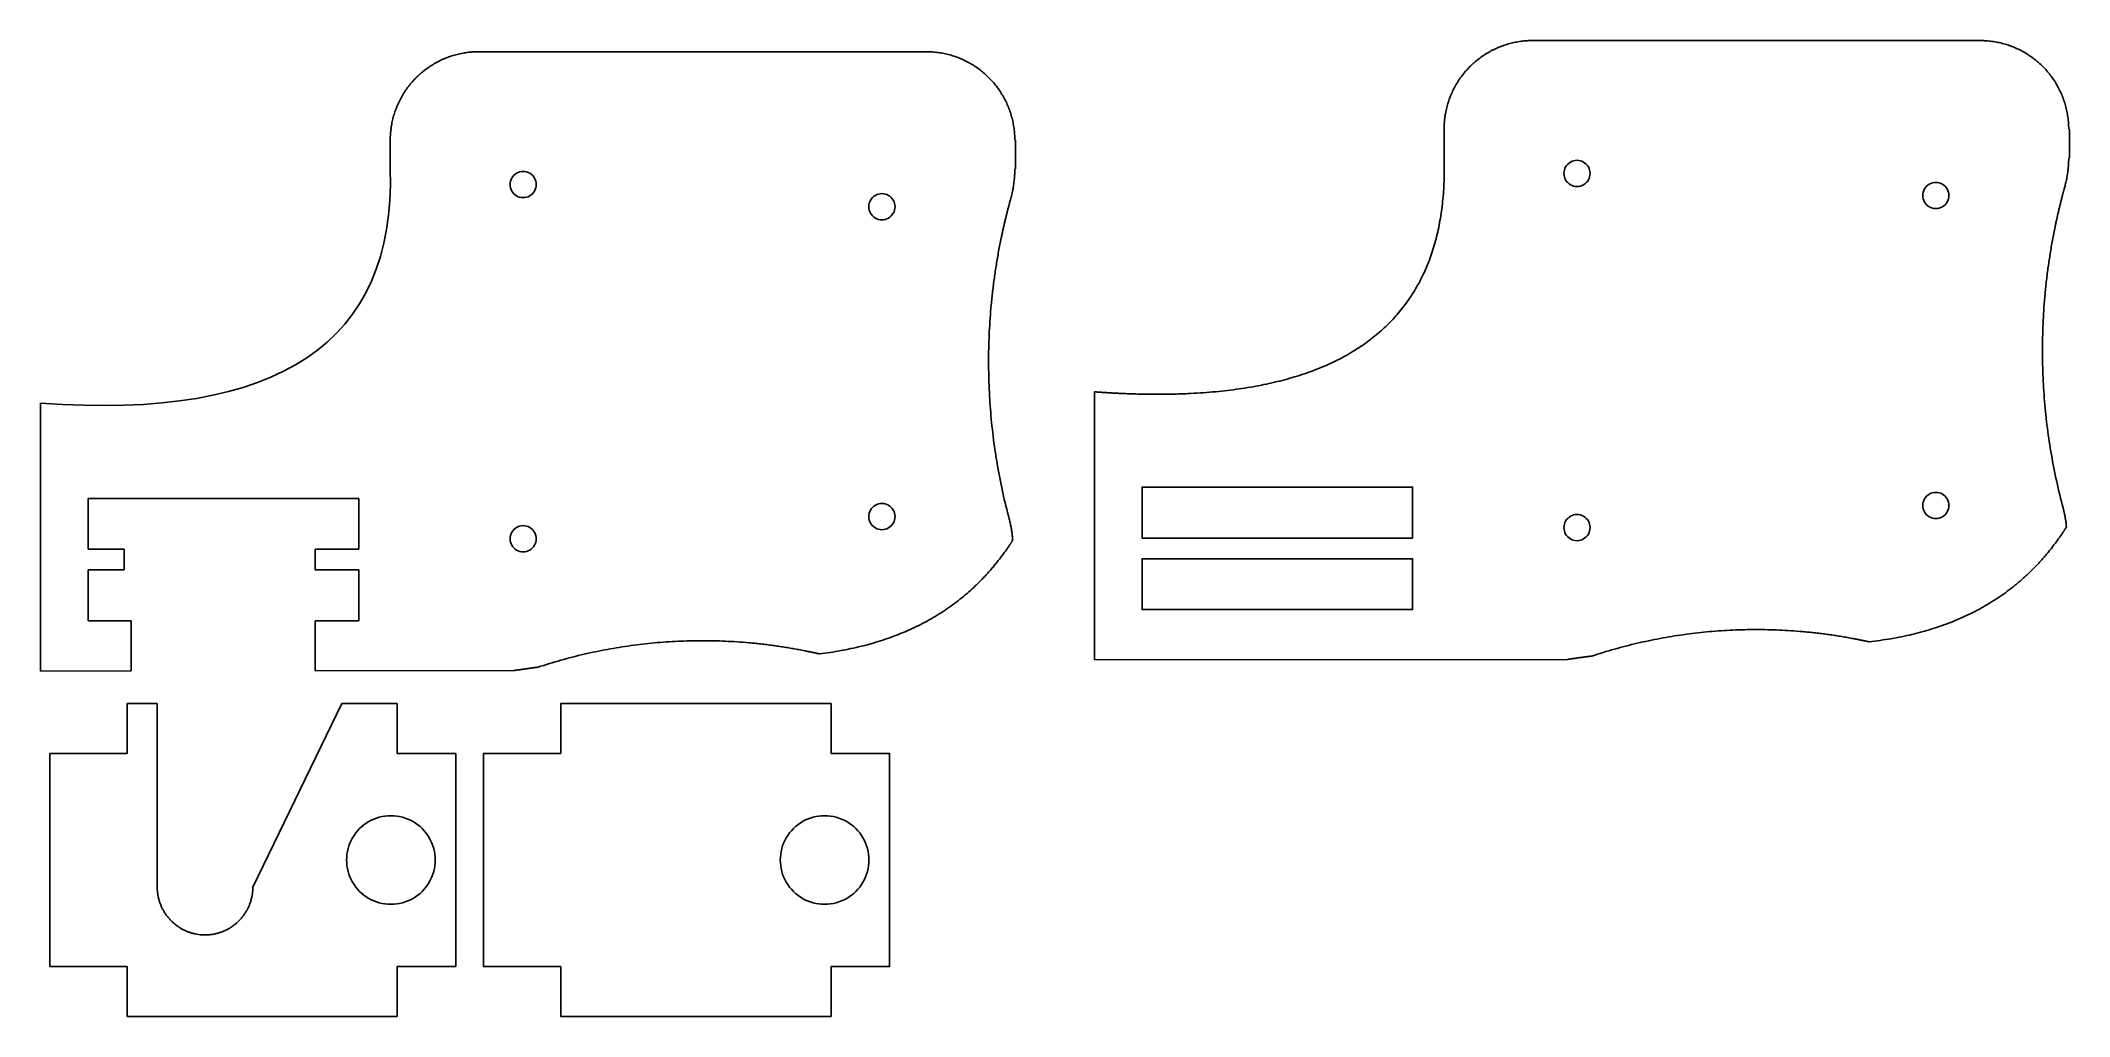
# Model space of a CAD drawing. Extents: x 12 to 286, y 35 to 167.
import ezdxf

# ---------------------------------------------------------------- set-up
doc = ezdxf.new("R2010")
doc.units = 0
doc.layers.get('0').update_dxf_attribs({"linetype": 'CONTINUOUS'})

msp = doc.modelspace()

# ---------------------------------------------------------------- linework, layer by layer
at = {"color": 3}
for points in [[(201.621771, 150.879782), (201.621771, 154.753381)], [(286.221763, 154.753381), (286.321782, 154.753381)], [(286.321782, 154.753381), (286.321782, 150.879782)], [(58.87087, 149.364982), (58.87087, 153.238581)], [(143.470873, 153.238581), (143.570873, 153.238581)], [(143.570873, 153.238581), (143.570873, 149.364982)], [(143.570873, 149.364982), (143.470873, 149.364881)], [(286.321782, 150.879782), (286.221763, 150.87968)], [(154.258473, 82.830278), (154.258473, 119.142089)], [(11.507572, 81.315478), (11.507572, 117.62729)], [(54.596671, 104.715567), (17.957572, 104.715567)], [(17.957572, 104.715567), (17.957572, 97.815572)], [(54.596671, 97.815572), (54.596671, 104.715567)], [(285.915044, 100.829536), (285.915044, 100.826714), (285.915044, 100.823892)], [(17.957572, 97.815572), (22.823171, 97.815572)], [(22.823171, 97.815572), (22.823171, 95.015589)], [(54.596671, 95.015589), (48.720271, 95.015589), (48.720271, 97.815572)], [(48.720271, 97.815572), (54.596671, 97.815572)], [(17.957572, 95.015589), (17.957572, 88.115594)], [(22.823171, 95.015589), (17.957572, 95.015589)], [(54.596671, 88.115594), (54.596671, 95.015589)], [(17.957572, 88.115594), (23.757572, 88.115594)], [(23.757572, 88.115594), (23.757572, 81.326993)], [(48.720271, 81.350389), (48.720271, 88.115594)], [(48.720271, 88.115594), (54.596671, 88.115594)], [(259.19647, 85.277285), (259.19647, 85.277285)], [(218.35817, 82.890391), (154.258473, 82.830278)], [(23.757572, 81.326993), (11.507572, 81.315422)], [(75.607271, 81.375591), (48.720271, 81.350474)], [(12.758472, 70.153392), (23.228072, 70.153392), (23.228072, 76.903385)], [(23.228072, 76.903385), (27.308472, 76.903385)], [(27.308472, 76.903385), (27.308472, 52.026287)], [(40.258469, 52.026287), (52.329272, 76.903385), (59.828072, 76.903385)], [(59.828072, 76.903385), (59.828072, 70.153392)], [(12.758472, 41.253385), (12.758472, 70.153392)], [(59.828072, 70.153392), (67.758471, 70.153392)], [(67.758471, 70.153392), (67.758471, 41.253385)], [(23.228072, 41.253385), (12.758472, 41.253385)], [(23.228072, 34.503391), (23.228072, 41.253385)], [(67.758471, 41.253385), (59.828072, 41.253385)], [(59.828072, 41.253385), (59.828072, 34.503391)], [(59.828072, 34.503391), (23.228072, 34.503391)]]:
    msp.add_lwpolyline(points, dxfattribs=at)
at = {"color": 1}
for points in [[(221.396679, 148.753381), (221.396679, 148.753381)], [(78.64587, 147.23868), (78.64587, 147.23868)], [(269.996677, 145.753382), (269.996677, 145.753382)], [(127.245779, 144.238681), (127.245779, 144.238681)], [(197.34747, 99.330287), (160.708473, 99.330287), (160.708473, 106.230282), (197.34747, 106.230282), (197.34747, 99.330287), (197.34747, 99.330287)], [(127.245779, 102.238672), (127.245779, 102.238672)], [(269.996677, 103.753387), (269.996677, 103.753387)], [(78.645777, 99.238678), (78.645777, 99.238678)], [(221.396679, 100.753393), (221.396679, 100.753393)], [(160.708473, 89.630281), (160.708473, 96.530276), (197.34747, 96.530276), (197.34747, 89.630281), (160.708473, 89.630281), (160.708473, 89.630281)], [(58.958472, 61.703376), (58.958472, 61.703376)], [(117.708471, 61.703376), (117.708471, 61.703376)]]:
    msp.add_lwpolyline(points, close=True, dxfattribs=at)
at = {"color": 3}
msp.add_lwpolyline([(118.578071, 34.503391), (118.578071, 41.253385), (126.50847, 41.253385), (126.50847, 70.153392), (118.578071, 70.153392), (118.578071, 76.903385), (81.978071, 76.903385), (81.978071, 70.153392), (71.50847, 70.153392), (71.50847, 41.253385), (81.978071, 41.253385), (81.978071, 34.503391), (118.578071, 34.503391), (118.578071, 34.503391)], close=True, dxfattribs=at)
for points in [[(67.756775, 164.827675), (68.00883, 164.895417), (68.263095, 164.954929), (68.519043, 165.006088)], [(68.519043, 165.006088), (68.775783, 165.057407), (69.034217, 165.100316), (69.293734, 165.134722)], [(69.293734, 165.134722), (69.423907, 165.151966), (69.55435, 165.167096), (69.685013, 165.180066)], [(69.685013, 165.180066), (69.881603, 165.199596), (70.078687, 165.214249), (70.27602, 165.224037)], [(70.27602, 165.224037), (70.474216, 165.233858), (70.672658, 165.238769), (70.871069, 165.238769)], [(70.870871, 165.23858), (71.268322, 165.23858), (71.665775, 165.23858), (72.063226, 165.23858)], [(72.063226, 165.23858), (73.16207, 165.23858), (74.26091, 165.23858), (75.359751, 165.23858)], [(75.359751, 165.23858), (77.019706, 165.23858), (78.679658, 165.23858), (80.339613, 165.23858)], [(80.339613, 165.23858), (82.420398, 165.23858), (84.501186, 165.23858), (86.581973, 165.23858)], [(86.581973, 165.23858), (88.943315, 165.23858), (91.304658, 165.23858), (93.666, 165.23858)], [(93.666, 165.23858), (94.908043, 165.23858), (96.150086, 165.23858), (97.392129, 165.23858)], [(97.392129, 165.23858), (98.651706, 165.23858), (99.911284, 165.23858), (101.170861, 165.23858)], [(101.170861, 165.23858), (102.430442, 165.23858), (103.690019, 165.23858), (104.949597, 165.23858)], [(104.949597, 165.23858), (106.19164, 165.23858), (107.433683, 165.23858), (108.675726, 165.23858)], [(108.675726, 165.23858), (109.8827, 165.23858), (111.089674, 165.23858), (112.296646, 165.23858)], [(112.296646, 165.23858), (113.451016, 165.23858), (114.605384, 165.23858), (115.759755, 165.23858)], [(115.759755, 165.23858), (116.843985, 165.23858), (117.928215, 165.23858), (119.012448, 165.23858)], [(119.012448, 165.23858), (120.009003, 165.23858), (121.00556, 165.23858), (122.002118, 165.23858)], [(122.002118, 165.23858), (122.893466, 165.23858), (123.784817, 165.23858), (124.676165, 165.23858)], [(124.676165, 165.23858), (125.076907, 165.23858), (125.477648, 165.23858), (125.87839, 165.23858)], [(125.87839, 165.23858), (126.246252, 165.23858), (126.614118, 165.23858), (126.98198, 165.23858)], [(126.98198, 165.23858), (127.314777, 165.23858), (127.64757, 165.23858), (127.980364, 165.23858)], [(127.980364, 165.23858), (128.275898, 165.23858), (128.57143, 165.23858), (128.866965, 165.23858)], [(128.866965, 165.23858), (129.123045, 165.23858), (129.379125, 165.23858), (129.635205, 165.23858)], [(129.635205, 165.23858), (129.84964, 165.23858), (130.064075, 165.23858), (130.278511, 165.23858)], [(130.278511, 165.23858), (130.449108, 165.23858), (130.619706, 165.238582), (130.790304, 165.23858)], [(130.790304, 165.23858), (130.85848, 165.23858), (130.926657, 165.23858), (130.99483, 165.23858)], [(130.99483, 165.23858), (131.051227, 165.23858), (131.10762, 165.238582), (131.164014, 165.23858)], [(131.164014, 165.23858), (131.208354, 165.23858), (131.252691, 165.23858), (131.297031, 165.23858)], [(131.297031, 165.23858), (131.329041, 165.238582), (131.36105, 165.238582), (131.39306, 165.23858)], [(131.39306, 165.23858), (131.412477, 165.23858), (131.431874, 165.238577), (131.451282, 165.23858)], [(131.451282, 165.23858), (131.457802, 165.238582), (131.464349, 165.238582), (131.470868, 165.23858)], [(131.470868, 165.23858), (131.50535, 165.238568), (131.539835, 165.238433), (131.574317, 165.238015)], [(131.574317, 165.238015), (131.608731, 165.237733), (131.643145, 165.237168), (131.67756, 165.236604)], [(131.67756, 165.236604), (131.746188, 165.235475), (131.814807, 165.233697), (131.883407, 165.231383)], [(131.883407, 165.231383), (131.951755, 165.229125), (132.020084, 165.22619), (132.088382, 165.222719)], [(132.088382, 165.222719), (132.15644, 165.219276), (132.224467, 165.21524), (132.292457, 165.21064)], [(132.292457, 165.21064), (132.427746, 165.201496), (132.562885, 165.190066), (132.697793, 165.176369)], [(132.697793, 165.176369), (132.831848, 165.162766), (132.965673, 165.146891), (133.099192, 165.128778)], [(133.099192, 165.128778), (133.23193, 165.110772), (133.364368, 165.09054), (133.496428, 165.068089)], [(133.496428, 165.068089), (133.627777, 165.045765), (133.758751, 165.021237), (133.889279, 164.994528)], [(133.889279, 164.994528), (134.019163, 164.967943), (134.148601, 164.939207), (134.277523, 164.908315)], [(134.277523, 164.908315), (134.405861, 164.877561), (134.533685, 164.844676), (134.660936, 164.809672)], [(206.964331, 164.737457), (207.072972, 164.809901), (207.182802, 164.880575), (207.293755, 164.949437)], [(207.293755, 164.949437), (207.404566, 165.018209), (207.516499, 165.085175), (207.629495, 165.150298)], [(207.629495, 165.150298), (207.742372, 165.215353), (207.856314, 165.27857), (207.971252, 165.339917)], [(207.971252, 165.339917), (208.086105, 165.401219), (208.201954, 165.460649), (208.318741, 165.51818)], [(208.318741, 165.51818), (208.435471, 165.575683), (208.553135, 165.631286), (208.671668, 165.684962)], [(208.671668, 165.684962), (208.790173, 165.738624), (208.909547, 165.790361), (209.029743, 165.840142)], [(209.029743, 165.840142), (209.270129, 165.93971), (209.513788, 166.031474), (209.760165, 166.115221)], [(209.760165, 166.115221), (210.006788, 166.199052), (210.256131, 166.274846), (210.507676, 166.342449)], [(210.507676, 166.342449), (210.759731, 166.410188), (211.013997, 166.469703), (211.269941, 166.520862)], [(211.269941, 166.520862), (211.526684, 166.572178), (211.785118, 166.615087), (212.044636, 166.649493)], [(212.044636, 166.649493), (212.174805, 166.666737), (212.305251, 166.681867), (212.435911, 166.694841)], [(212.435911, 166.694841), (212.632502, 166.71437), (212.829589, 166.729021), (213.026921, 166.738808)], [(213.026921, 166.738808), (213.225115, 166.748629), (213.423559, 166.753568), (213.621967, 166.753568)], [(213.62177, 166.753382), (214.019223, 166.753382), (214.416677, 166.753382), (214.81413, 166.753382)], [(214.81413, 166.753382), (215.912971, 166.753382), (217.011814, 166.753382), (218.110655, 166.753382)], [(218.110655, 166.753382), (219.77061, 166.753382), (221.430562, 166.753382), (223.090517, 166.753382)], [(223.090517, 166.753382), (225.171302, 166.753382), (227.25209, 166.753382), (229.332877, 166.753382)], [(229.332877, 166.753382), (231.69422, 166.753382), (234.055562, 166.753382), (236.416904, 166.753382)], [(236.416904, 166.753382), (237.658947, 166.753382), (238.90099, 166.753382), (240.143033, 166.753382)], [(240.143033, 166.753382), (241.40261, 166.753382), (242.662188, 166.753382), (243.921765, 166.753382)], [(243.921765, 166.753382), (245.181343, 166.753382), (246.44092, 166.753382), (247.700498, 166.753382)], [(247.700498, 166.753382), (248.942541, 166.753382), (250.184584, 166.753382), (251.426627, 166.753382)], [(251.426627, 166.753382), (252.633601, 166.753382), (253.840575, 166.753382), (255.04755, 166.753382)], [(255.04755, 166.753382), (256.201918, 166.753382), (257.356288, 166.753382), (258.510656, 166.753382)], [(258.510656, 166.753382), (259.594886, 166.753382), (260.679119, 166.753382), (261.763349, 166.753382)], [(261.763349, 166.753382), (262.759904, 166.753382), (263.756462, 166.753382), (264.753019, 166.753382)], [(264.753019, 166.753382), (265.644368, 166.753382), (266.535716, 166.753382), (267.427064, 166.753382)], [(267.427064, 166.753382), (267.827805, 166.753382), (268.228547, 166.753382), (268.629288, 166.753382)], [(268.629288, 166.753382), (268.997153, 166.753382), (269.365016, 166.753382), (269.732881, 166.753382)], [(269.732881, 166.753382), (270.065675, 166.753382), (270.398469, 166.753382), (270.731265, 166.753382)], [(270.731265, 166.753382), (271.026797, 166.753382), (271.322332, 166.753382), (271.617863, 166.753382)], [(271.617863, 166.753382), (271.873943, 166.753382), (272.130023, 166.753382), (272.386103, 166.753382)], [(272.386103, 166.753382), (272.600539, 166.753382), (272.814974, 166.753382), (273.029409, 166.753382)], [(273.029409, 166.753382), (273.200007, 166.753382), (273.370604, 166.753382), (273.541205, 166.753382)], [(273.541205, 166.753382), (273.609379, 166.753382), (273.677555, 166.753382), (273.745731, 166.753382)], [(273.745731, 166.753382), (273.802125, 166.753382), (273.858519, 166.753382), (273.914912, 166.753382)], [(273.914912, 166.753382), (273.959252, 166.753382), (274.003592, 166.753379), (274.047929, 166.753382)], [(274.047929, 166.753382), (274.079939, 166.753382), (274.111951, 166.753382), (274.143961, 166.753382)], [(274.143961, 166.753382), (274.163378, 166.753379), (274.182775, 166.753379), (274.202181, 166.753382)], [(274.202181, 166.753382), (274.2087, 166.753382), (274.215248, 166.753385), (274.221767, 166.753382)], [(274.221767, 166.753382), (274.256252, 166.753368), (274.290734, 166.753232), (274.325215, 166.752818)], [(274.325215, 166.752818), (274.359632, 166.752535), (274.394047, 166.751971), (274.428461, 166.751406)], [(274.428461, 166.751406), (274.497089, 166.750278), (274.565708, 166.7485), (274.634308, 166.746185)], [(274.634308, 166.746185), (274.702657, 166.743928), (274.770985, 166.740992), (274.839283, 166.737521)], [(274.839283, 166.737521), (274.907341, 166.734078), (274.975368, 166.730042), (275.043358, 166.725442)], [(275.043358, 166.725442), (275.178647, 166.716298), (275.313786, 166.704868), (275.448694, 166.691172)], [(275.448694, 166.691172), (275.582747, 166.677569), (275.716571, 166.661694), (275.85009, 166.643581)], [(275.85009, 166.643581), (275.982831, 166.625575), (276.115269, 166.605342), (276.247329, 166.582892)], [(276.247329, 166.582892), (276.378676, 166.560568), (276.509652, 166.53604), (276.64018, 166.50933)], [(276.64018, 166.50933), (276.770061, 166.482745), (276.899503, 166.454009), (277.028425, 166.423117)], [(277.028425, 166.423117), (277.156762, 166.392363), (277.284584, 166.359479), (277.411835, 166.324475)], [(277.411835, 166.324475), (277.664774, 166.254898), (277.915455, 166.176946), (278.163271, 166.090803)], [(278.163271, 166.090803), (278.409406, 166.005248), (278.652715, 165.911612), (278.8927, 165.810105)], [(278.8927, 165.810105), (279.131367, 165.70916), (279.366743, 165.600428), (279.598334, 165.484167)], [(279.598334, 165.484167), (279.828924, 165.368407), (280.055763, 165.245184), (280.278388, 165.114772)], [(280.278388, 165.114772), (280.50028, 164.984791), (280.717986, 164.847671), (280.931072, 164.703712)], [(62.816952, 162.134426), (62.841392, 162.156552), (62.865943, 162.178605), (62.890572, 162.200542)], [(62.890572, 162.200542), (62.915182, 162.222471), (62.93989, 162.244281), (62.964684, 162.266001)], [(62.964684, 162.266001), (62.989463, 162.287704), (63.014329, 162.309305), (63.039284, 162.330802)], [(63.039284, 162.330802), (63.064232, 162.352279), (63.089248, 162.373666), (63.114363, 162.394945)], [(63.114363, 162.394945), (63.164542, 162.437459), (63.215071, 162.479561), (63.265945, 162.521245)], [(63.265945, 162.521245), (63.316756, 162.562879), (63.367909, 162.604094), (63.419397, 162.644887)], [(63.419397, 162.644887), (63.470827, 162.685634), (63.522592, 162.725958), (63.574684, 162.765856)], [(63.574684, 162.765856), (63.626721, 162.805711), (63.679084, 162.845138), (63.731767, 162.884135)], [(63.731767, 162.884135), (63.784395, 162.923093), (63.837346, 162.961619), (63.89061, 162.999708)], [(63.89061, 162.999708), (63.943823, 163.037766), (63.997346, 163.075386), (64.051174, 163.112563)], [(64.051174, 163.112563), (64.104957, 163.149712), (64.159045, 163.18642), (64.21343, 163.222686)], [(64.21343, 163.222686), (64.322071, 163.29513), (64.431903, 163.365804), (64.542856, 163.434663)], [(64.542856, 163.434663), (64.653668, 163.503438), (64.7656, 163.570401), (64.878593, 163.635523)], [(64.878593, 163.635523), (64.991474, 163.700581), (65.105413, 163.763799), (65.220353, 163.825146)], [(65.220353, 163.825146), (65.335204, 163.886447), (65.451056, 163.945878), (65.567842, 164.003409)], [(65.567842, 164.003409), (65.684569, 164.060911), (65.802233, 164.116515), (65.92077, 164.170191)], [(65.92077, 164.170191), (66.039275, 164.223852), (66.158649, 164.275587), (66.278842, 164.325371)], [(66.278842, 164.325371), (66.519227, 164.424939), (66.762887, 164.516703), (67.009264, 164.60045)], [(67.009264, 164.60045), (67.255887, 164.684278), (67.50523, 164.760075), (67.756775, 164.827675)], [(134.660936, 164.809672), (134.913875, 164.740096), (135.164553, 164.662144), (135.412373, 164.576001)], [(135.412373, 164.576001), (135.658504, 164.490445), (135.901817, 164.396809), (136.141801, 164.295303)], [(136.141801, 164.295303), (136.380466, 164.194357), (136.615842, 164.085626), (136.847436, 163.969364)], [(136.847436, 163.969364), (137.078023, 163.853605), (137.304862, 163.730381), (137.52749, 163.599969)], [(137.52749, 163.599969), (137.749379, 163.469989), (137.967088, 163.332868), (138.180174, 163.18891)], [(138.180174, 163.18891), (138.392752, 163.045295), (138.600733, 162.894874), (138.803702, 162.737969)], [(138.803702, 162.737969), (139.006357, 162.581308), (139.204017, 162.418183), (139.396287, 162.248937)], [(139.396287, 162.248937), (139.588412, 162.079819), (139.775156, 161.904587), (139.956142, 161.723601)], [(204.094393, 162.049429), (204.174237, 162.153676), (204.255785, 162.256603), (204.339004, 162.358169)], [(204.339004, 162.358169), (204.464214, 162.510978), (204.593207, 162.660705), (204.725823, 162.807162)], [(204.725823, 162.807162), (204.859018, 162.954256), (204.995865, 163.098051), (205.136166, 163.238347)], [(205.136471, 163.238682), (205.136572, 163.238759), (205.136657, 163.23886), (205.136744, 163.238956)], [(205.136744, 163.238956), (205.136832, 163.239049), (205.136928, 163.23914), (205.137018, 163.23923)], [(205.137018, 163.23923), (205.137204, 163.23941), (205.1373, 163.239512), (205.137583, 163.239794)], [(205.137583, 163.239794), (205.137865, 163.240077), (205.138429, 163.240641), (205.138711, 163.240923)], [(205.138711, 163.240923), (205.138994, 163.241205), (205.139558, 163.24177), (205.13984, 163.242052)], [(205.13984, 163.242052), (205.140123, 163.242334), (205.140687, 163.242899), (205.140969, 163.243181)], [(205.140969, 163.243181), (205.141816, 163.244028), (205.14238, 163.244592), (205.143227, 163.245439)], [(205.143227, 163.245439), (205.144074, 163.246285), (205.144638, 163.24685), (205.145485, 163.247697)], [(205.145485, 163.247697), (205.146896, 163.249108), (205.14842, 163.250632), (205.149887, 163.252071)], [(205.149887, 163.252071), (205.151299, 163.253482), (205.152823, 163.255006), (205.15429, 163.256445)], [(205.15429, 163.256445), (205.155701, 163.257857), (205.157225, 163.259381), (205.158693, 163.26082)], [(205.158693, 163.26082), (205.160104, 163.262231), (205.161628, 163.263727), (205.163095, 163.265194)], [(205.163095, 163.265194), (205.166031, 163.268129), (205.168966, 163.271036), (205.171901, 163.273943)], [(205.171901, 163.273943), (205.174836, 163.27685), (205.177771, 163.279785), (205.180734, 163.282692)], [(205.180734, 163.282692), (205.183669, 163.285599), (205.186633, 163.288506), (205.189568, 163.291413)], [(205.189568, 163.291413), (205.195466, 163.297227), (205.201365, 163.30304), (205.207263, 163.308854)], [(205.207263, 163.308854), (205.213162, 163.314668), (205.219088, 163.320453), (205.224987, 163.326267)], [(205.224987, 163.326267), (205.230885, 163.332053), (205.236812, 163.337838), (205.242739, 163.343624)], [(205.242739, 163.343624), (205.248665, 163.349409), (205.254592, 163.355167), (205.260519, 163.360952)], [(205.260519, 163.360952), (205.266445, 163.36671), (205.2724, 163.372467), (205.278355, 163.378224)], [(205.278355, 163.378224), (205.290237, 163.389739), (205.302175, 163.401197), (205.314098, 163.412664)], [(205.314098, 163.412664), (205.326036, 163.424122), (205.338003, 163.435552), (205.349972, 163.446943)], [(205.349972, 163.446943), (205.361938, 163.458344), (205.373932, 163.469718), (205.385969, 163.481058)], [(205.385969, 163.481058), (205.397992, 163.492403), (205.410043, 163.50372), (205.422096, 163.515012)], [(205.422096, 163.515012), (205.434147, 163.526301), (205.446255, 163.537561), (205.458348, 163.548802)], [(205.458348, 163.548802), (205.470455, 163.560035), (205.482563, 163.571239), (205.494723, 163.582429)], [(205.494723, 163.582429), (205.518995, 163.604781), (205.543384, 163.627043), (205.56785, 163.649197)], [(205.56785, 163.649197), (205.592291, 163.671323), (205.616841, 163.693376), (205.641473, 163.715313)], [(205.641473, 163.715313), (205.666083, 163.737242), (205.690792, 163.759055), (205.715585, 163.780772)], [(205.715585, 163.780772), (205.740364, 163.802475), (205.765228, 163.824076), (205.790182, 163.845573)], [(205.790182, 163.845573), (205.81513, 163.86705), (205.840147, 163.88844), (205.865262, 163.909716)], [(205.865262, 163.909716), (205.915441, 163.95223), (205.965973, 163.994335), (206.016846, 164.036017)], [(206.016846, 164.036017), (206.067657, 164.07765), (206.11881, 164.118866), (206.170299, 164.159658)], [(206.170299, 164.159658), (206.221728, 164.200405), (206.27349, 164.240729), (206.325583, 164.280627)], [(206.325583, 164.280627), (206.377619, 164.320482), (206.429983, 164.359909), (206.482665, 164.398906)], [(206.482665, 164.398906), (206.535297, 164.437864), (206.588247, 164.47639), (206.641508, 164.514482)], [(206.641508, 164.514482), (206.694721, 164.552537), (206.748247, 164.590157), (206.802076, 164.627337)], [(206.802076, 164.627337), (206.855859, 164.664486), (206.909947, 164.701192), (206.964331, 164.737457)], [(280.931072, 164.703712), (281.143654, 164.560095), (281.351634, 164.409676), (281.554603, 164.252772)], [(281.554603, 164.252772), (281.757258, 164.09611), (281.954918, 163.932986), (282.147188, 163.76374)], [(282.147188, 163.76374), (282.339316, 163.594621), (282.526063, 163.419389), (282.707052, 163.238403)], [(282.707052, 163.238403), (282.888041, 163.057417), (283.063273, 162.870673), (283.23238, 162.678547)], [(283.23238, 162.678547), (283.401629, 162.486278), (283.564753, 162.288618), (283.721415, 162.085963)], [(60.473799, 159.230974), (60.604126, 159.457105), (60.741834, 159.678982), (60.886639, 159.896138)], [(60.886639, 159.896138), (61.031893, 160.113972), (61.18429, 160.327052), (61.343469, 160.534886)], [(61.343469, 160.534886), (61.42331, 160.639133), (61.504858, 160.74206), (61.588077, 160.843623)], [(61.588077, 160.843623), (61.713288, 160.996435), (61.842283, 161.146163), (61.974897, 161.292619)], [(61.974897, 161.292619), (62.108091, 161.439713), (62.244941, 161.583508), (62.385239, 161.723801)], [(62.385569, 161.72388), (62.385674, 161.723959), (62.385756, 161.724061), (62.385843, 161.724154)], [(62.385843, 161.724154), (62.385933, 161.72425), (62.386027, 161.72434), (62.38612, 161.72443)], [(62.38612, 161.72443), (62.386306, 161.724611), (62.386402, 161.724713), (62.386684, 161.724995)], [(62.386684, 161.724995), (62.386966, 161.725277), (62.387531, 161.725841), (62.387813, 161.726124)], [(62.387813, 161.726124), (62.388095, 161.726406), (62.38866, 161.72697), (62.388942, 161.727253)], [(62.388942, 161.727253), (62.389224, 161.727535), (62.389789, 161.728099), (62.390071, 161.728381)], [(62.390071, 161.728381), (62.390917, 161.729228), (62.391482, 161.729793), (62.392329, 161.730639)], [(62.392329, 161.730639), (62.393175, 161.731486), (62.39374, 161.73205), (62.394586, 161.732897)], [(62.394586, 161.732897), (62.395997, 161.734308), (62.397521, 161.735832), (62.398989, 161.7373)], [(62.398989, 161.7373), (62.4004, 161.738711), (62.401924, 161.740235), (62.403392, 161.741674)], [(62.403392, 161.741674), (62.404803, 161.743085), (62.406327, 161.744609), (62.407794, 161.746049)], [(62.407794, 161.746049), (62.409205, 161.74746), (62.410729, 161.748984), (62.412197, 161.750423)], [(62.412197, 161.750423), (62.415132, 161.753358), (62.418067, 161.756265), (62.421002, 161.759172)], [(62.421002, 161.759172), (62.423937, 161.762079), (62.426873, 161.765014), (62.429836, 161.767921)], [(62.429836, 161.767921), (62.432771, 161.770828), (62.435734, 161.773735), (62.438669, 161.77667)], [(62.438669, 161.77667), (62.444568, 161.782483), (62.450466, 161.788297), (62.456365, 161.794111)], [(62.456365, 161.794111), (62.462263, 161.799925), (62.46819, 161.80571), (62.474088, 161.811496)], [(62.474088, 161.811496), (62.479987, 161.817281), (62.485913, 161.823067), (62.49184, 161.828853)], [(62.49184, 161.828853), (62.497767, 161.834638), (62.503693, 161.840395), (62.50962, 161.846181)], [(62.50962, 161.846181), (62.515547, 161.851938), (62.521502, 161.857696), (62.527457, 161.863453)], [(62.527457, 161.863453), (62.539338, 161.874968), (62.551276, 161.886426), (62.5632, 161.897893)], [(62.5632, 161.897893), (62.575138, 161.909351), (62.587104, 161.920781), (62.59907, 161.932168)], [(62.59907, 161.932168), (62.611037, 161.94357), (62.623059, 161.954944), (62.635071, 161.966286)], [(62.635071, 161.966286), (62.647093, 161.977632), (62.659144, 161.988949), (62.671195, 162.00024)], [(62.671195, 162.00024), (62.683246, 162.011529), (62.695325, 162.02279), (62.707447, 162.034031)], [(62.707447, 162.034031), (62.719554, 162.045263), (62.731661, 162.056468), (62.743822, 162.067658)], [(62.743822, 162.067658), (62.768122, 162.09001), (62.792483, 162.112271), (62.816952, 162.134426)], [(139.956142, 161.723601), (140.137128, 161.542614), (140.31236, 161.355871), (140.481479, 161.163745)], [(140.481479, 161.163745), (140.650725, 160.971476), (140.813849, 160.773816), (140.970511, 160.57116)], [(140.970511, 160.57116), (141.127415, 160.368192), (141.277837, 160.160211), (141.421451, 159.947633)], [(141.421451, 159.947633), (141.56541, 159.734546), (141.70253, 159.516837), (141.832513, 159.294949)], [(202.534878, 159.345269), (202.634446, 159.585654), (202.741849, 159.822837), (202.85684, 160.056271)], [(202.85684, 160.056271), (202.971948, 160.289937), (203.094661, 160.519847), (203.224725, 160.74552)], [(203.224725, 160.74552), (203.355053, 160.971651), (203.492758, 161.193525), (203.637563, 161.410681)], [(203.637563, 161.410681), (203.78282, 161.628514), (203.935214, 161.841595), (204.094393, 162.049429)], [(283.721415, 162.085963), (283.878302, 161.882994), (284.028727, 161.675013), (284.17235, 161.462435)], [(284.17235, 161.462435), (284.316311, 161.249349), (284.453443, 161.03164), (284.583406, 160.809751)], [(284.583406, 160.809751), (284.713821, 160.587123), (284.837039, 160.360284), (284.952807, 160.129697)], [(284.952807, 160.129697), (285.069082, 159.898103), (285.177794, 159.662729), (285.278745, 159.424062)], [(285.278745, 159.424062), (285.380261, 159.184075), (285.473902, 158.94076), (285.559444, 158.694634)], [(59.281647, 156.352793), (59.315463, 156.478616), (59.351325, 156.603886), (59.389219, 156.728538)], [(59.389219, 156.728538), (59.427085, 156.8531), (59.466977, 156.977043), (59.508875, 157.100304)], [(59.508875, 157.100304), (59.550752, 157.223505), (59.594631, 157.346026), (59.640493, 157.467797)], [(59.640493, 157.467797), (59.686342, 157.589539), (59.734168, 157.710533), (59.783952, 157.830726)], [(59.783952, 157.830726), (59.883523, 158.071112), (59.990922, 158.308294), (60.105917, 158.541728)], [(60.105917, 158.541728), (60.221024, 158.775394), (60.343737, 159.005304), (60.473799, 159.230974)], [(141.832513, 159.294949), (141.962926, 159.07232), (142.086149, 158.845481), (142.201906, 158.614895)], [(142.201906, 158.614895), (142.318167, 158.383303), (142.426899, 158.147927), (142.527847, 157.90926)], [(142.527847, 157.90926), (142.629351, 157.669272), (142.722989, 157.425957), (142.808545, 157.179831)], [(142.808545, 157.179831), (142.894685, 156.932018), (142.972632, 156.681356), (143.042214, 156.428395)], [(201.752968, 156.525087), (201.762648, 156.589851), (201.772836, 156.654534), (201.783563, 156.719132)], [(201.783563, 156.719132), (201.794288, 156.783667), (201.80552, 156.848119), (201.817297, 156.912471)], [(201.817297, 156.912471), (201.829066, 156.97677), (201.841343, 157.040972), (201.854161, 157.105071)], [(201.854161, 157.105071), (201.879759, 157.233118), (201.907442, 157.360753), (201.937205, 157.487902)], [(201.937205, 157.487902), (201.966929, 157.614888), (201.998724, 157.741389), (202.032574, 157.867336)], [(202.032574, 157.867336), (202.066387, 157.993159), (202.102252, 158.118429), (202.140145, 158.243084)], [(202.140145, 158.243084), (202.178011, 158.367643), (202.217903, 158.491586), (202.259799, 158.614849)], [(202.259799, 158.614849), (202.301678, 158.738048), (202.345558, 158.860569), (202.391419, 158.982339)], [(202.391419, 158.982339), (202.437266, 159.104082), (202.485094, 159.225076), (202.534878, 159.345269)], [(285.559444, 158.694634), (285.645578, 158.44682), (285.723528, 158.196159), (285.793124, 157.943197)], [(285.793124, 157.943197), (285.863284, 157.688128), (285.92495, 157.430716), (285.977979, 157.171542)], [(285.977979, 157.171542), (286.031545, 156.909778), (286.076305, 156.646211), (286.112232, 156.381453)], [(58.885314, 153.833548), (58.887007, 153.866492), (58.888729, 153.899427), (58.89062, 153.932357)], [(58.89062, 153.932357), (58.892595, 153.965261), (58.894571, 153.99816), (58.896744, 154.031047)], [(58.896744, 154.031047), (58.899002, 154.063914), (58.901231, 154.096771), (58.903658, 154.129619)], [(58.903658, 154.129619), (58.906198, 154.162444), (58.908682, 154.195258), (58.911391, 154.228063)], [(58.911391, 154.228063), (58.91681, 154.293607), (58.922765, 154.359108), (58.929256, 154.424555)], [(58.929256, 154.424555), (58.935747, 154.489923), (58.942774, 154.555241), (58.950338, 154.620491)], [(58.950338, 154.620491), (58.957901, 154.68567), (58.965973, 154.750787), (58.974609, 154.815834)], [(58.974609, 154.815834), (58.983217, 154.88081), (58.992361, 154.945718), (59.002041, 155.010544)], [(59.002041, 155.010544), (59.011721, 155.075306), (59.021909, 155.139991), (59.032637, 155.204586)], [(59.032637, 155.204586), (59.043361, 155.269125), (59.054594, 155.333573), (59.066374, 155.397928)], [(59.066374, 155.397928), (59.078142, 155.462224), (59.090419, 155.526427), (59.103235, 155.590525)], [(59.103235, 155.590525), (59.128832, 155.718575), (59.156515, 155.84621), (59.186278, 155.973359)], [(59.186278, 155.973359), (59.216005, 156.100345), (59.2478, 156.226846), (59.281647, 156.352793)], [(143.042214, 156.428395), (143.112377, 156.173325), (143.174034, 155.915913), (143.227069, 155.656737)], [(143.227069, 155.656737), (143.280635, 155.394973), (143.325404, 155.131409), (143.361323, 154.86665)], [(143.361323, 154.86665), (143.397664, 154.598765), (143.424947, 154.329658), (143.443184, 154.059915)], [(143.443184, 154.059915), (143.461669, 153.786456), (143.47087, 153.512345), (143.47087, 153.238324)], [(201.621771, 154.753663), (201.621765, 154.753793), (201.621768, 154.75392), (201.621771, 154.753945)], [(201.621771, 154.754792), (201.621768, 154.755356), (201.621771, 154.755921), (201.621771, 154.756203)], [(201.621771, 154.759307), (201.621774, 154.760436), (201.621774, 154.761283), (201.621774, 154.762412)], [(201.621771, 154.757896), (201.621771, 154.758461), (201.621771, 154.759025), (201.621771, 154.759307)], [(201.621771, 154.756203), (201.621771, 154.756767), (201.621771, 154.757332), (201.621771, 154.757896)], [(201.621771, 154.753945), (201.621774, 154.754205), (201.621771, 154.754509), (201.621771, 154.754792)], [(201.621771, 154.753381), (201.621788, 154.75351), (201.621774, 154.75364), (201.621771, 154.753663)], [(201.621774, 154.762412), (201.621774, 154.763541), (201.621777, 154.764387), (201.621777, 154.765516)], [(201.621777, 154.765516), (201.621779, 154.767492), (201.621782, 154.769665), (201.621785, 154.771725)], [(201.621785, 154.771725), (201.621788, 154.773701), (201.621791, 154.775874), (201.621796, 154.777934)], [(201.621796, 154.777934), (201.621799, 154.779909), (201.621805, 154.782083), (201.621811, 154.784143)], [(201.621811, 154.784143), (201.621816, 154.786118), (201.621822, 154.788291), (201.621827, 154.790352)], [(201.621827, 154.790352), (201.621842, 154.7945), (201.621856, 154.798649), (201.621873, 154.802769)], [(201.621873, 154.802769), (201.62189, 154.806918), (201.621909, 154.811067), (201.621932, 154.815187)], [(201.621932, 154.815187), (201.621952, 154.819336), (201.621977, 154.823485), (201.622002, 154.827605)], [(201.622002, 154.827605), (201.622053, 154.835874), (201.622112, 154.844171), (201.62218, 154.852441)], [(201.62218, 154.852441), (201.622251, 154.86071), (201.622327, 154.869007), (201.622414, 154.877276)], [(201.622414, 154.877276), (201.622499, 154.885545), (201.622592, 154.893843), (201.622694, 154.902112)], [(201.622694, 154.902112), (201.622798, 154.910381), (201.622908, 154.91865), (201.622976, 154.926947)], [(201.622976, 154.926947), (201.623095, 154.935216), (201.623224, 154.943485), (201.623258, 154.951783)], [(201.623258, 154.951783), (201.623532, 154.968321), (201.623823, 154.984868), (201.624105, 155.001409)], [(201.624105, 155.001409), (201.624387, 155.017947), (201.624952, 155.034477), (201.625234, 155.051012)], [(201.625234, 155.051012), (201.625516, 155.06755), (201.626081, 155.084063), (201.626645, 155.10059)], [(201.626645, 155.10059), (201.627209, 155.1171), (201.627774, 155.133627), (201.628056, 155.150143)], [(201.628056, 155.150143), (201.628621, 155.166653), (201.629185, 155.183163), (201.629749, 155.19967)], [(201.629749, 155.19967), (201.630314, 155.21618), (201.630878, 155.232673), (201.631725, 155.249172)], [(201.631725, 155.249172), (201.633136, 155.282149), (201.634604, 155.315124), (201.636212, 155.348091)], [(201.636212, 155.348091), (201.637906, 155.381034), (201.639627, 155.41397), (201.641518, 155.446899)], [(201.641518, 155.446899), (201.643494, 155.479806), (201.645469, 155.512702), (201.647642, 155.545592)], [(201.647642, 155.545592), (201.6499, 155.578457), (201.65213, 155.611314), (201.654557, 155.644161)], [(201.654557, 155.644161), (201.657097, 155.676987), (201.65958, 155.709803), (201.66229, 155.742606)], [(201.66229, 155.742606), (201.667708, 155.808152), (201.673663, 155.873653), (201.680183, 155.939101)], [(201.680183, 155.939101), (201.686674, 156.004469), (201.693701, 156.069784), (201.701265, 156.135036)], [(201.701265, 156.135036), (201.708828, 156.200215), (201.7169, 156.265332), (201.725536, 156.330376)], [(201.725536, 156.330376), (201.734143, 156.395355), (201.743287, 156.460261), (201.752968, 156.525087)], [(286.112232, 156.381453), (286.148554, 156.113567), (286.175845, 155.84446), (286.194077, 155.574718)], [(286.194077, 155.574718), (286.212703, 155.301259), (286.221734, 155.027147), (286.221734, 154.753127)], [(58.87087, 153.238863), (58.870867, 153.238993), (58.87087, 153.239123), (58.87087, 153.239145)], [(58.87087, 153.241685), (58.870873, 153.24225), (58.870873, 153.242814), (58.870873, 153.243379)], [(58.87087, 153.239992), (58.87087, 153.240557), (58.87087, 153.241121), (58.87087, 153.241685)], [(58.87087, 153.239145), (58.870875, 153.239405), (58.870873, 153.23971), (58.87087, 153.239992)], [(58.87087, 153.238581), (58.870887, 153.238708), (58.870875, 153.238838), (58.87087, 153.238863)], [(58.870873, 153.24479), (58.870873, 153.245919), (58.870873, 153.246765), (58.870875, 153.247894)], [(58.870873, 153.243379), (58.870873, 153.243943), (58.870873, 153.244508), (58.870873, 153.24479)], [(58.870875, 153.247894), (58.870875, 153.249023), (58.870875, 153.24987), (58.870878, 153.250999)], [(58.870878, 153.250999), (58.870878, 153.252974), (58.870881, 153.255147), (58.870884, 153.257208)], [(58.870884, 153.257208), (58.87089, 153.259183), (58.870892, 153.261356), (58.870895, 153.263417)], [(58.870895, 153.263417), (58.870901, 153.265392), (58.870906, 153.267565), (58.870912, 153.269625)], [(58.870912, 153.269625), (58.870915, 153.271601), (58.870923, 153.273774), (58.870929, 153.275834)], [(58.870929, 153.275834), (58.87094, 153.279983), (58.870957, 153.284132), (58.870974, 153.288252)], [(58.870974, 153.288252), (58.870991, 153.292401), (58.871011, 153.296549), (58.871031, 153.30067)], [(58.871031, 153.30067), (58.871053, 153.304819), (58.871076, 153.308967), (58.871101, 153.313088)], [(58.871101, 153.313088), (58.871155, 153.321357), (58.871214, 153.329654), (58.871282, 153.337923)], [(58.871282, 153.337923), (58.87135, 153.346192), (58.871429, 153.35449), (58.871513, 153.362759)], [(58.871513, 153.362759), (58.871598, 153.371028), (58.871694, 153.379325), (58.871795, 153.387594)], [(58.871795, 153.387594), (58.871897, 153.395863), (58.87201, 153.404133), (58.872078, 153.41243)], [(58.872078, 153.41243), (58.872199, 153.420699), (58.872326, 153.428968), (58.87236, 153.437237)], [(58.87236, 153.437237), (58.872634, 153.453775), (58.872924, 153.470322), (58.873207, 153.486866)], [(58.873207, 153.486866), (58.873489, 153.503404), (58.874053, 153.519934), (58.874335, 153.536467)], [(58.874335, 153.536467), (58.874618, 153.553005), (58.875182, 153.56952), (58.875747, 153.586045)], [(58.875747, 153.586045), (58.876311, 153.602555), (58.876875, 153.619081), (58.877158, 153.6356)], [(58.877158, 153.6356), (58.877722, 153.65211), (58.878287, 153.668617), (58.878851, 153.685127)], [(58.878851, 153.685127), (58.879415, 153.701637), (58.87998, 153.718127), (58.880827, 153.734626)], [(58.880827, 153.734626), (58.882238, 153.767607), (58.883677, 153.800581), (58.885314, 153.833548)], [(11.507643, 117.62729), (43.798975, 115.231195), (59.58667, 125.810481), (58.87087, 149.364982)], [(143.447163, 148.520153), (143.444002, 148.463934), (143.440503, 148.40773), (143.436693, 148.35155)], [(143.455743, 148.688902), (143.453203, 148.632635), (143.450352, 148.576386), (143.447163, 148.520153)], [(143.459327, 148.773323), (143.458198, 148.745186), (143.457069, 148.71704), (143.455743, 148.688902)], [(143.462431, 148.857775), (143.461585, 148.829638), (143.460456, 148.801472), (143.459327, 148.773323)], [(143.464971, 148.942258), (143.464125, 148.914093), (143.463278, 148.885935), (143.462431, 148.857775)], [(143.467229, 149.026764), (143.466665, 148.998599), (143.465818, 148.970424), (143.464971, 148.942258)], [(143.468076, 149.069027), (143.467799, 149.054944), (143.467511, 149.040861), (143.467229, 149.026764)], [(143.468923, 149.111295), (143.468685, 149.097213), (143.468358, 149.08313), (143.468076, 149.069027)], [(143.469487, 149.15357), (143.469289, 149.139487), (143.469205, 149.125376), (143.468923, 149.111295)], [(143.470051, 149.195849), (143.469893, 149.181766), (143.469769, 149.167655), (143.469487, 149.15357)], [(143.470334, 149.238135), (143.470215, 149.224052), (143.470077, 149.209941), (143.470051, 149.195849)], [(143.470497, 149.259273), (143.470449, 149.252218), (143.470393, 149.24519), (143.470334, 149.238135)], [(143.470633, 149.280412), (143.470593, 149.273356), (143.470548, 149.266329), (143.470497, 149.259273)], [(143.470737, 149.30155), (143.470706, 149.294494), (143.470672, 149.287467), (143.470633, 149.280412)], [(143.47078, 149.312133), (143.470765, 149.308606), (143.470751, 149.305078), (143.470737, 149.30155)], [(143.470811, 149.322717), (143.470802, 149.319189), (143.470791, 149.315661), (143.47078, 149.312133)], [(143.470839, 149.3333), (143.47083, 149.329772), (143.470822, 149.326244), (143.470811, 149.322717)], [(143.470856, 149.343883), (143.470853, 149.340356), (143.470844, 149.336828), (143.470839, 149.3333)], [(143.470873, 149.364881), (143.470853, 149.364316), (143.470867, 149.364034), (143.470873, 149.36347)], [(143.470864, 149.349161), (143.470861, 149.347468), (143.470859, 149.345633), (143.470856, 149.343883)], [(143.470867, 149.354438), (143.470867, 149.352745), (143.470864, 149.350911), (143.470864, 149.349161)], [(143.470873, 149.362058), (143.470867, 149.361212), (143.47087, 149.360365), (143.47087, 149.359518)], [(143.47087, 149.356978), (143.47087, 149.356132), (143.470867, 149.355285), (143.470867, 149.354438)], [(143.47087, 149.359518), (143.470873, 149.358672), (143.47087, 149.357825), (143.47087, 149.356978)], [(143.470873, 149.36347), (143.470876, 149.362905), (143.470873, 149.362623), (143.470873, 149.362058)], [(201.625516, 148.008862), (201.653654, 148.967557), (201.651114, 149.927127), (201.621988, 150.885596)], [(286.037951, 148.524629), (286.020171, 148.413462), (286.001347, 148.302495), (285.981168, 148.191753)], [(286.087199, 148.85865), (286.071959, 148.74713), (286.055618, 148.635779), (286.037951, 148.524629)], [(286.12894, 149.193699), (286.11624, 149.081865), (286.102411, 148.970173), (286.087199, 148.85865)], [(286.147002, 149.361565), (286.141358, 149.305577), (286.135149, 149.249618), (286.12894, 149.193699)], [(286.163089, 149.529639), (286.158009, 149.473584), (286.152646, 149.417557), (286.147002, 149.361565)], [(286.177482, 149.697906), (286.172966, 149.641791), (286.168169, 149.585703), (286.163089, 149.529639)], [(286.1899, 149.86635), (286.185949, 149.810179), (286.181998, 149.754031), (286.177482, 149.697906)], [(286.200342, 150.034952), (286.197238, 149.978734), (286.193569, 149.922529), (286.1899, 149.86635)], [(286.208809, 150.203702), (286.205986, 150.147435), (286.203446, 150.091185), (286.200342, 150.034952)], [(286.212478, 150.288123), (286.212478, 150.259985), (286.209655, 150.231839), (286.208809, 150.203702)], [(286.215582, 150.372575), (286.215582, 150.344437), (286.21276, 150.316271), (286.212478, 150.288123)], [(286.218404, 150.457058), (286.218404, 150.428892), (286.215582, 150.400735), (286.215582, 150.372575)], [(286.221226, 150.541564), (286.221226, 150.513398), (286.221226, 150.485224), (286.218404, 150.457058)], [(286.221226, 150.710649), (286.221085, 150.696566), (286.220944, 150.682455), (286.221226, 150.668369)], [(286.221226, 150.668369), (286.221029, 150.654286), (286.220944, 150.640175), (286.221226, 150.626095)], [(286.221226, 150.752934), (286.221114, 150.738823), (286.220972, 150.72474), (286.221226, 150.710649)], [(286.221226, 150.583827), (286.220972, 150.569744), (286.221226, 150.555661), (286.221226, 150.541564)], [(286.221226, 150.626095), (286.221001, 150.612012), (286.221226, 150.597901), (286.221226, 150.583827)], [(286.221396, 150.774073), (286.221339, 150.767017), (286.221283, 150.75999), (286.221226, 150.752934)], [(286.221537, 150.795211), (286.22148, 150.788156), (286.221452, 150.781128), (286.221396, 150.774073)], [(286.22165, 150.81635), (286.221622, 150.809294), (286.221565, 150.802267), (286.221537, 150.795211)], [(286.221678, 150.826933), (286.221678, 150.823405), (286.22165, 150.819877), (286.22165, 150.81635)], [(286.221706, 150.837516), (286.221706, 150.833988), (286.221678, 150.830461), (286.221678, 150.826933)], [(286.221734, 150.8481), (286.221734, 150.844572), (286.221734, 150.841044), (286.221706, 150.837516)], [(286.221763, 150.858683), (286.221763, 150.855155), (286.221734, 150.851627), (286.221734, 150.8481)], [(286.221763, 150.87968), (286.221763, 150.879116), (286.221763, 150.878834), (286.221763, 150.878269)], [(286.221763, 150.878269), (286.221791, 150.877705), (286.221763, 150.877422), (286.221763, 150.876858)], [(286.221763, 150.876858), (286.221763, 150.876011), (286.221763, 150.875165), (286.221763, 150.874318)], [(286.221763, 150.874318), (286.221763, 150.873471), (286.221763, 150.872625), (286.221763, 150.871778)], [(286.221763, 150.871778), (286.221763, 150.870931), (286.221763, 150.870085), (286.221763, 150.869238)], [(286.221763, 150.869238), (286.221763, 150.867545), (286.221763, 150.86571), (286.221763, 150.86396)], [(286.221763, 150.86396), (286.221763, 150.862267), (286.221763, 150.860433), (286.221763, 150.858683)], [(143.09208, 146.015168), (143.041723, 145.795413), (142.986407, 145.576764), (142.926204, 145.359515)], [(143.163835, 146.34536), (143.141144, 146.235033), (143.117237, 146.124964), (143.09208, 146.015168)], [(143.228114, 146.676954), (143.207935, 146.566187), (143.186506, 146.455644), (143.163835, 146.34536)], [(143.284897, 147.009826), (143.26723, 146.898662), (143.24829, 146.787695), (143.228114, 146.676954)], [(143.334164, 147.343851), (143.319009, 147.23233), (143.302572, 147.12098), (143.284897, 147.009826)], [(143.375902, 147.678899), (143.363259, 147.567066), (143.349345, 147.455374), (143.334164, 147.343851)], [(143.393936, 147.846765), (143.388235, 147.790775), (143.382224, 147.734819), (143.375902, 147.678899)], [(143.410079, 148.01484), (143.404999, 147.958785), (143.399637, 147.902758), (143.393936, 147.846765)], [(143.424331, 148.183106), (143.419901, 148.126992), (143.415131, 148.070903), (143.410079, 148.01484)], [(143.436693, 148.35155), (143.432883, 148.29538), (143.428762, 148.239232), (143.424331, 148.183106)], [(201.457123, 145.267285), (201.543838, 146.178913), (201.598651, 147.093488), (201.625516, 148.008862)], [(285.37662, 145.762305), (285.357147, 145.688095), (285.337786, 145.613859), (285.318539, 145.539595)], [(285.405886, 145.873614), (285.396009, 145.836519), (285.386413, 145.799415), (285.37662, 145.762305)], [(285.435294, 145.984891), (285.425416, 145.947807), (285.415538, 145.910715), (285.405886, 145.873614)], [(285.464871, 146.096138), (285.454993, 146.059065), (285.445115, 146.021981), (285.435294, 145.984891)], [(285.494617, 146.207356), (285.484739, 146.170289), (285.474862, 146.133219), (285.464871, 146.096138)], [(285.524504, 146.31854), (285.514627, 146.281484), (285.504467, 146.244423), (285.494617, 146.207356)], [(285.554561, 146.429693), (285.544401, 146.392649), (285.534523, 146.355596), (285.524504, 146.31854)], [(285.569519, 146.485257), (285.564439, 146.466743), (285.559359, 146.448216), (285.554561, 146.429693)], [(285.584759, 146.540813), (285.579679, 146.522299), (285.574599, 146.503777), (285.569519, 146.485257)], [(285.599999, 146.596362), (285.594919, 146.577849), (285.589839, 146.559332), (285.584759, 146.540813)], [(285.615239, 146.651904), (285.610159, 146.63339), (285.605079, 146.614879), (285.599999, 146.596362)], [(285.622859, 146.679674), (285.620037, 146.670418), (285.617779, 146.661161), (285.615239, 146.651904)], [(285.630479, 146.707445), (285.627657, 146.698188), (285.625399, 146.688931), (285.622859, 146.679674)], [(285.638099, 146.735216), (285.635277, 146.725959), (285.633019, 146.716702), (285.630479, 146.707445)], [(285.645719, 146.762986), (285.642897, 146.75373), (285.640639, 146.744473), (285.638099, 146.735216)], [(285.653339, 146.790757), (285.650517, 146.7815), (285.648259, 146.772243), (285.645719, 146.762986)], [(285.65729, 146.804642), (285.65729, 146.800014), (285.654468, 146.795386), (285.653339, 146.790757)], [(285.661241, 146.818528), (285.661241, 146.813899), (285.658419, 146.809271), (285.65729, 146.804642)], [(285.665192, 146.832413), (285.665192, 146.827785), (285.66237, 146.823156), (285.661241, 146.818528)], [(285.668014, 146.839356), (285.668014, 146.837098), (285.668014, 146.834727), (285.665192, 146.832413)], [(285.670837, 146.846298), (285.670837, 146.844041), (285.670837, 146.84167), (285.668014, 146.839356)], [(285.673659, 146.853241), (285.673659, 146.850983), (285.673659, 146.848613), (285.670837, 146.846298)], [(285.676481, 146.860184), (285.676481, 146.857926), (285.676481, 146.855555), (285.673659, 146.853241)], [(285.676481, 146.872206), (285.67634, 146.871642), (285.676199, 146.871078), (285.676481, 146.870513)], [(285.676481, 146.870513), (285.67634, 146.869949), (285.676199, 146.869384), (285.676481, 146.86882)], [(285.676481, 146.86882), (285.67634, 146.868255), (285.676199, 146.867691), (285.676481, 146.867126)], [(285.676481, 146.863655), (285.676199, 146.862526), (285.676481, 146.861397), (285.676481, 146.860184)], [(285.676735, 146.873053), (285.67665, 146.872771), (285.676566, 146.872489), (285.676481, 146.872206)], [(285.676481, 146.867126), (285.676481, 146.865998), (285.676481, 146.864869), (285.676481, 146.863655)], [(285.676848, 146.873618), (285.67682, 146.873474), (285.676763, 146.873335), (285.676735, 146.873053)], [(285.676961, 146.874182), (285.676933, 146.874035), (285.676904, 146.8739), (285.676848, 146.873618)], [(285.845137, 147.529968), (285.79476, 147.310213), (285.739445, 147.091564), (285.679247, 146.874315)], [(285.916878, 147.860159), (285.8943, 147.749833), (285.870283, 147.639763), (285.845137, 147.529968)], [(285.981168, 148.191753), (285.960848, 148.080987), (285.93954, 147.970443), (285.916878, 147.860159)], [(142.342052, 143.132762), (142.305236, 142.983958), (142.268835, 142.835051), (142.232846, 142.686044)], [(142.397599, 143.355949), (142.378972, 143.281581), (142.360464, 143.207184), (142.342052, 143.132762)], [(142.453775, 143.579017), (142.434951, 143.504689), (142.416222, 143.430331), (142.397599, 143.355949)], [(142.510581, 143.801967), (142.491531, 143.727678), (142.472608, 143.65336), (142.453775, 143.579017)], [(142.568016, 144.024799), (142.548768, 143.950549), (142.529622, 143.876271), (142.510581, 143.801967)], [(142.626077, 144.247509), (142.606632, 144.173298), (142.587266, 144.099063), (142.568016, 144.024799)], [(142.655344, 144.358817), (142.645551, 144.321719), (142.635814, 144.284618), (142.626077, 144.247509)], [(142.684768, 144.470095), (142.674919, 144.433008), (142.665125, 144.395915), (142.655344, 144.358817)], [(142.714351, 144.581341), (142.704473, 144.544265), (142.694595, 144.507184), (142.684768, 144.470095)], [(142.744088, 144.692556), (142.734154, 144.655492), (142.724248, 144.618419), (142.714351, 144.581341)], [(142.773987, 144.803741), (142.763996, 144.766688), (142.754034, 144.729626), (142.744088, 144.692556)], [(142.804038, 144.914894), (142.793991, 144.877849), (142.783972, 144.840799), (142.773987, 144.803741)], [(142.819109, 144.97046), (142.814085, 144.951947), (142.809033, 144.933419), (142.804038, 144.914894)], [(142.834236, 145.026016), (142.829184, 145.007502), (142.824132, 144.98898), (142.819109, 144.97046)], [(142.849391, 145.081566), (142.844339, 145.063052), (142.839288, 145.044533), (142.834236, 145.026016)], [(142.864603, 145.137104), (142.859523, 145.11859), (142.854471, 145.10008), (142.849391, 145.081566)], [(142.872223, 145.164875), (142.869683, 145.155618), (142.867143, 145.146361), (142.864603, 145.137104)], [(142.879843, 145.192646), (142.877303, 145.183389), (142.874763, 145.174132), (142.872223, 145.164875)], [(142.887491, 145.220416), (142.884951, 145.211159), (142.882411, 145.201902), (142.879843, 145.192646)], [(142.895139, 145.248187), (142.892599, 145.23893), (142.890031, 145.229673), (142.887491, 145.220416)], [(142.902788, 145.275958), (142.900248, 145.266701), (142.897679, 145.257444), (142.895139, 145.248187)], [(142.906626, 145.289843), (142.905215, 145.285214), (142.904086, 145.280586), (142.902788, 145.275958)], [(142.910464, 145.303728), (142.909053, 145.2991), (142.907924, 145.294471), (142.906626, 145.289843)], [(142.914302, 145.317614), (142.912891, 145.312985), (142.911762, 145.308357), (142.910464, 145.303728)], [(142.916278, 145.324556), (142.915713, 145.322298), (142.915149, 145.319928), (142.914302, 145.317614)], [(142.918253, 145.331499), (142.917689, 145.329241), (142.917124, 145.32687), (142.916278, 145.324556)], [(142.920229, 145.338442), (142.919664, 145.336184), (142.9191, 145.333813), (142.918253, 145.331499)], [(142.922204, 145.345384), (142.92164, 145.343126), (142.921076, 145.340756), (142.920229, 145.338442)], [(142.923051, 145.348856), (142.922769, 145.347727), (142.922487, 145.346598), (142.922204, 145.345384)], [(142.923898, 145.352327), (142.923616, 145.351198), (142.923333, 145.350069), (142.923051, 145.348856)], [(142.924462, 145.35402), (142.924304, 145.353456), (142.92418, 145.352891), (142.923898, 145.352327)], [(142.925027, 145.355714), (142.924869, 145.355149), (142.924744, 145.354585), (142.924462, 145.35402)], [(142.925591, 145.357407), (142.92543, 145.356842), (142.925309, 145.356278), (142.925027, 145.355714)], [(142.925834, 145.358254), (142.925755, 145.357971), (142.925673, 145.357689), (142.925591, 145.357407)], [(142.925952, 145.358818), (142.92591, 145.358674), (142.925871, 145.358536), (142.925834, 145.358254)], [(142.926071, 145.359382), (142.926046, 145.359236), (142.925995, 145.3591), (142.925952, 145.358818)], [(201.116819, 142.66087), (201.261943, 143.525192), (201.374141, 144.394888), (201.457123, 145.267285)], [(284.772523, 143.306052), (284.738205, 143.156799), (284.704338, 143.007447), (284.670839, 142.858005)], [(284.876692, 143.753668), (284.841555, 143.604561), (284.806813, 143.455356), (284.772523, 143.306052)], [(284.983372, 144.20084), (284.947388, 144.051884), (284.911828, 143.902825), (284.876692, 143.753668)], [(285.092592, 144.647562), (285.055762, 144.498757), (285.019355, 144.349848), (284.983372, 144.20084)], [(285.148133, 144.870749), (285.129506, 144.796377), (285.110992, 144.721981), (285.092592, 144.647562)], [(285.204295, 145.093817), (285.185386, 145.019485), (285.16676, 144.945128), (285.148133, 144.870749)], [(285.261106, 145.316767), (285.242198, 145.242475), (285.223148, 145.16816), (285.204295, 145.093817)], [(285.318539, 145.539595), (285.299348, 145.465346), (285.280156, 145.39107), (285.261106, 145.316767)], [(141.724549, 140.445857), (141.692765, 140.296183), (141.661394, 140.146422), (141.63044, 139.996573)], [(141.821177, 140.894737), (141.788555, 140.745199), (141.756344, 140.595573), (141.724549, 140.445857)], [(141.920321, 141.343208), (141.886858, 141.193811), (141.85381, 141.044318), (141.821177, 140.894737)], [(142.021981, 141.791255), (141.987679, 141.641999), (141.953793, 141.49265), (141.920321, 141.343208)], [(142.126154, 142.238871), (142.091015, 142.089762), (142.05629, 141.940557), (142.021981, 141.791255)], [(142.232846, 142.686044), (142.196868, 142.537084), (142.161305, 142.388028), (142.126154, 142.238871)], [(200.284029, 139.004667), (200.399035, 139.397379), (200.50578, 139.792493), (200.604603, 140.18961)], [(200.604603, 140.18961), (200.80778, 141.006071), (200.977477, 141.830992), (201.116819, 142.66087)], [(284.20029, 140.611646), (284.141757, 140.311561), (284.084889, 140.011153), (284.029686, 139.710439)], [(284.380968, 141.51137), (284.319077, 141.2118), (284.258851, 140.911885), (284.20029, 140.611646)], [(284.475089, 141.960654), (284.443311, 141.81098), (284.411928, 141.661219), (284.380968, 141.51137)], [(284.571722, 142.409537), (284.539097, 142.259998), (284.506868, 142.11037), (284.475089, 141.960654)], [(284.670839, 142.858005), (284.637395, 142.708607), (284.604347, 142.559117), (284.571722, 142.409537)], [(141.27916, 138.195643), (141.22398, 137.895076), (141.170465, 137.594205), (141.118618, 137.293045)], [(141.449766, 139.096846), (141.391234, 138.796762), (141.334366, 138.496356), (141.27916, 138.195643)], [(141.63044, 139.996573), (141.568554, 139.697003), (141.508328, 139.397085), (141.449766, 139.096846)], [(199.513946, 136.736147), (199.657626, 137.105559), (199.793061, 137.478175), (199.920476, 137.85351)], [(199.920476, 137.85351), (200.049838, 138.234587), (200.170929, 138.618462), (200.284029, 139.004667)], [(283.718677, 137.903935), (283.670192, 137.602485), (283.623399, 137.30077), (283.578272, 136.998803)], [(283.869158, 138.807842), (283.817314, 138.506821), (283.767163, 138.205512), (283.718677, 137.903935)], [(284.029686, 139.710439), (283.974512, 139.409876), (283.921002, 139.109001), (283.869158, 138.807842)], [(140.827735, 135.484004), (140.782616, 135.182156), (140.739168, 134.880059), (140.69739, 134.577729)], [(140.968143, 136.389138), (140.919671, 136.087688), (140.872868, 135.78597), (140.827735, 135.484004)], [(141.118618, 137.293045), (141.066794, 136.992024), (141.016634, 136.690715), (140.968143, 136.389138)], [(198.571951, 134.602784), (198.74416, 134.948862), (198.908295, 135.298953), (199.064437, 135.652572)], [(199.064437, 135.652572), (199.222402, 136.01032), (199.372186, 136.371674), (199.513946, 136.736147)], [(283.447913, 136.092528), (283.364404, 135.488195), (283.287583, 134.882927), (283.217451, 134.276888)], [(283.578272, 136.998803), (283.533144, 136.696955), (283.48971, 136.394856), (283.447913, 136.092528)], [(140.466911, 132.762089), (140.396815, 132.156414), (140.333405, 131.549967), (140.276701, 130.942893)], [(140.69739, 134.577729), (140.613881, 133.973395), (140.537049, 133.368127), (140.466911, 132.762089)], [(196.836623, 131.656167), (197.051329, 131.967261), (197.258517, 132.283541), (197.458042, 132.604583)], [(197.458042, 132.604583), (197.658623, 132.927327), (197.851463, 133.254883), (198.036485, 133.58679)], [(198.036485, 133.58679), (198.222901, 133.921195), (198.401387, 134.26002), (198.571951, 134.602784)], [(283.027233, 132.45769), (282.970563, 131.850906), (282.920581, 131.243493), (282.877288, 130.635606)], [(283.217451, 134.276888), (283.147347, 133.671211), (283.083931, 133.064764), (283.027233, 132.45769)], [(140.276701, 130.942893), (140.220023, 130.336107), (140.170041, 129.728697), (140.126768, 129.120807)], [(194.714489, 129.013656), (194.97136, 129.289929), (195.221592, 129.572371), (195.464845, 129.860703)], [(195.464845, 129.860703), (195.707691, 130.148556), (195.943581, 130.442279), (196.172224, 130.741539)], [(196.172224, 130.741539), (196.401018, 131.041002), (196.622557, 131.346005), (196.836623, 131.656167)], [(282.877288, 130.635606), (282.834052, 130.027934), (282.797504, 129.419785), (282.767645, 128.811308)], [(140.017116, 127.296511), (139.987282, 126.688178), (139.964157, 126.079515), (139.947746, 125.470672)], [(140.126768, 129.120807), (140.083512, 128.513137), (140.046958, 127.904988), (140.017116, 127.296511)], [(191.283291, 125.963364), (191.596027, 126.193669), (191.903618, 126.430967), (192.205556, 126.675253)], [(192.205556, 126.675253), (192.504348, 126.916993), (192.797605, 127.165577), (193.084845, 127.420932)], [(193.084845, 127.420932), (193.369681, 127.674144), (193.648598, 127.934014), (193.921157, 128.200398)], [(193.921157, 128.200398), (194.19202, 128.465123), (194.456598, 128.736279), (194.714489, 129.013656)], [(282.698275, 126.985468), (282.681906, 126.376698), (282.67231, 125.767747), (282.669206, 125.15876)], [(282.767645, 128.811308), (282.737814, 128.202975), (282.7147, 127.594312), (282.698275, 126.985468)], [(139.947746, 125.470672), (139.931349, 124.861901), (139.92164, 124.252948), (139.91866, 123.643963)], [(186.02728, 122.910775), (186.785219, 123.2549), (187.530415, 123.627461), (188.258619, 124.030441)], [(188.258619, 124.030441), (188.613206, 124.226667), (188.963766, 124.430104), (189.309821, 124.640958)], [(189.309821, 124.640958), (189.650435, 124.848501), (189.986689, 125.063227), (190.318046, 125.285269)], [(190.318046, 125.285269), (190.644724, 125.504171), (190.966643, 125.730183), (191.283291, 125.963364)], [(282.669206, 125.15876), (282.666101, 124.549775), (282.669206, 123.940756), (282.680495, 123.331856)], [(139.91866, 123.643963), (139.915669, 123.034978), (139.919507, 122.425957), (139.929864, 121.817057)], [(139.929864, 121.817057), (139.940307, 121.208086), (139.957466, 120.599237), (139.981361, 119.990627)], [(179.696818, 120.702931), (180.14939, 120.820592), (180.600172, 120.945106), (181.048866, 121.07692)], [(181.048866, 121.07692), (181.91618, 121.331711), (182.775691, 121.613769), (183.624031, 121.926268)], [(183.624031, 121.926268), (184.43654, 122.225565), (185.238805, 122.552782), (186.02728, 122.910775)], [(282.680495, 123.331856), (282.690937, 122.722886), (282.708152, 122.114033), (282.731972, 121.505427)], [(282.731972, 121.505427), (282.779752, 120.287779), (282.8544, 119.071111), (282.955859, 117.85668)], [(139.981361, 119.990627), (140.029139, 118.772971), (140.103792, 117.556311), (140.205246, 116.341881)], [(154.258473, 119.142089), (154.258552, 119.142089), (154.258631, 119.142061), (154.258713, 119.142061)], [(154.258713, 119.142061), (154.258795, 119.142061), (154.258876, 119.142061), (154.258958, 119.142033)], [(154.258958, 119.142033), (154.259122, 119.142033), (154.25924, 119.142033), (154.259523, 119.142005)], [(154.259523, 119.142005), (154.259805, 119.141977), (154.260087, 119.141948), (154.260369, 119.141948)], [(154.260369, 119.141948), (154.260652, 119.14192), (154.260934, 119.141892), (154.261498, 119.141864)], [(154.261498, 119.141864), (154.26178, 119.141835), (154.262063, 119.141807), (154.262627, 119.141779)], [(154.262627, 119.141779), (154.263192, 119.141751), (154.264038, 119.141694), (154.264603, 119.141638)], [(154.264603, 119.141638), (154.265167, 119.141581), (154.266014, 119.141553), (154.266578, 119.141497)], [(154.266578, 119.141497), (154.267989, 119.141412), (154.269118, 119.141299), (154.270529, 119.141497)], [(154.270529, 119.141497), (154.27194, 119.141384), (154.273069, 119.141299), (154.27448, 119.141497)], [(154.27448, 119.141497), (154.275892, 119.141412), (154.27702, 119.141299), (154.278432, 119.141497)], [(154.278432, 119.141497), (154.279843, 119.141412), (154.280972, 119.141299), (154.282383, 119.141497)], [(154.282383, 119.141497), (154.284923, 119.141299), (154.287632, 119.141497), (154.290257, 119.141497)], [(154.290257, 119.141497), (154.292797, 119.141299), (154.295506, 119.141497), (154.298131, 119.141497)], [(154.298131, 119.141497), (154.300671, 119.141299), (154.30338, 119.141497), (154.306005, 119.141497)], [(154.306005, 119.141497), (154.311254, 119.141497), (154.316503, 119.141497), (154.321753, 119.141497)], [(154.321753, 119.141497), (154.327002, 119.141497), (154.332251, 119.141497), (154.337501, 119.141497)], [(154.337501, 119.141497), (154.34275, 119.141497), (154.347999, 119.141497), (154.353249, 119.141497)], [(154.353249, 119.141497), (154.358498, 119.141497), (154.363747, 119.141497), (154.368997, 119.141497)], [(154.368997, 119.141497), (154.374246, 119.141497), (154.379495, 119.141497), (154.384745, 119.141497)], [(154.384745, 119.141497), (154.395243, 119.141497), (154.405742, 119.138675), (154.416232, 119.138675)], [(154.416232, 119.138675), (154.426731, 119.138675), (154.437201, 119.135852), (154.447708, 119.135852)], [(154.447708, 119.135852), (154.458207, 119.135852), (154.468678, 119.13303), (154.479176, 119.13303)], [(154.479176, 119.13303), (154.489647, 119.13303), (154.500145, 119.130208), (154.51063, 119.130208)], [(154.51063, 119.130208), (154.531599, 119.127386), (154.552551, 119.127103), (154.573512, 119.125692)], [(154.573512, 119.125692), (154.594453, 119.12287), (154.615402, 119.122588), (154.636349, 119.121177)], [(154.636349, 119.121177), (154.65729, 119.118355), (154.678213, 119.118072), (154.699146, 119.116661)], [(154.699146, 119.116661), (154.720059, 119.113839), (154.740983, 119.113839), (154.761901, 119.112146)], [(154.761901, 119.112146), (154.782814, 119.109323), (154.803709, 119.109041), (154.824613, 119.10763)], [(154.824613, 119.10763), (154.845498, 119.104808), (154.866394, 119.104808), (154.887284, 119.103397)], [(154.887284, 119.103397), (154.929022, 119.100575), (154.970759, 119.097752), (155.012497, 119.094648)], [(155.012497, 119.094648), (155.054179, 119.091826), (155.095863, 119.089003), (155.137544, 119.086181)], [(155.137544, 119.086181), (155.179169, 119.083359), (155.220797, 119.080537), (155.262425, 119.077715)], [(155.262425, 119.077715), (155.303993, 119.074892), (155.345565, 119.072352), (155.387136, 119.06953)], [(155.387136, 119.06953), (155.428648, 119.066708), (155.470163, 119.064168), (155.511678, 119.061346)], [(155.511678, 119.061346), (155.594535, 119.055983), (155.677396, 119.050621), (155.760262, 119.045541)], [(155.760262, 119.045541), (155.842894, 119.040461), (155.925531, 119.035381), (156.008174, 119.030301)], [(156.008174, 119.030301), (156.090583, 119.025221), (156.172995, 119.020423), (156.255415, 119.015626)], [(156.255415, 119.015626), (156.337598, 119.010828), (156.419787, 119.00603), (156.501981, 119.001515)], [(156.501981, 119.001515), (156.583944, 118.996999), (156.66591, 118.992201), (156.747879, 118.987686)], [(156.747879, 118.987686), (156.829616, 118.98317), (156.911359, 118.978937), (156.993105, 118.974421)], [(156.993105, 118.974421), (157.074619, 118.970188), (157.156136, 118.965955), (157.237659, 118.961721)], [(157.237659, 118.961721), (157.400007, 118.953537), (157.562372, 118.945635), (157.724752, 118.938015)], [(157.724752, 118.938015), (157.886205, 118.930395), (158.047676, 118.923339), (158.209158, 118.916283)], [(158.209158, 118.916283), (158.36972, 118.90951), (158.530293, 118.903019), (158.69088, 118.89681)], [(158.69088, 118.89681), (158.850544, 118.890601), (159.010226, 118.884957), (159.169916, 118.879312)], [(159.169916, 118.879312), (159.328685, 118.87395), (159.487469, 118.86887), (159.646264, 118.864072)], [(159.646264, 118.864072), (159.804142, 118.859275), (159.962029, 118.855041), (160.119926, 118.850808)], [(160.119926, 118.850808), (160.432984, 118.842623), (160.746076, 118.836132), (161.059193, 118.83077)], [(161.059193, 118.83077), (161.368681, 118.825408), (161.678191, 118.821739), (161.987715, 118.819199)], [(161.987715, 118.819199), (162.293633, 118.816377), (162.599562, 118.815812), (162.905491, 118.816095)], [(162.905491, 118.816095), (163.207841, 118.816095), (163.510191, 118.818917), (163.812525, 118.821457)], [(163.812525, 118.821457), (164.111308, 118.824561), (164.410074, 118.829359), (164.708812, 118.835286)], [(164.708812, 118.835286), (165.004028, 118.841212), (165.299215, 118.84855), (165.594355, 118.857581)], [(165.594355, 118.857581), (165.886006, 118.86633), (166.177609, 118.87649), (166.469156, 118.888287)], [(166.469156, 118.888287), (166.757237, 118.899858), (167.045259, 118.91284), (167.33321, 118.927459)], [(167.33321, 118.927459), (167.89884, 118.956049), (168.464188, 118.990451), (169.029084, 119.03112)], [(169.029084, 119.03112), (169.580537, 119.070828), (170.131559, 119.11652), (170.68198, 119.16859)], [(170.68198, 119.16859), (171.219261, 119.219418), (171.755966, 119.276354), (172.2919, 119.339834)], [(172.2919, 119.339834), (172.815021, 119.401796), (173.337409, 119.469995), (173.85884, 119.544874)], [(173.85884, 119.544874), (174.367819, 119.617967), (174.87589, 119.697427), (175.382803, 119.783702)], [(175.382803, 119.783702), (175.877655, 119.867928), (176.371408, 119.958652), (176.863787, 120.056323)], [(176.863787, 120.056323), (177.34453, 120.151686), (177.823963, 120.253673), (178.301791, 120.362732)], [(178.301791, 120.362732), (178.768446, 120.469239), (179.23357, 120.582495), (179.696818, 120.702931)], [(11.507572, 117.62729), (11.50762, 117.62729), (11.507632, 117.62729), (11.507643, 117.62729)], [(140.205246, 116.341881), (140.306798, 115.126321), (140.4352, 113.912991), (140.590338, 112.703105)], [(282.955859, 117.85668), (283.057402, 116.641093), (283.185814, 115.427791), (283.340951, 114.217904)], [(140.590338, 112.703105), (140.745698, 111.491468), (140.927867, 110.283247), (141.136664, 109.079682)], [(283.340951, 114.217904), (283.496314, 113.006268), (283.678489, 111.798046), (283.887277, 110.594481)], [(283.887277, 110.594481), (284.096488, 109.388546), (284.332426, 108.187267), (284.594864, 106.991774)], [(141.136664, 109.079682), (141.345866, 107.873746), (141.581801, 106.672496), (141.844251, 105.476974)], [(141.844251, 105.476974), (142.107347, 104.278517), (142.397091, 103.085846), (142.713123, 101.900372)], [(284.594864, 106.991774), (284.857952, 105.793317), (285.14771, 104.600646), (285.463742, 103.415171)], [(142.713371, 101.900569), (142.713515, 101.900569), (142.713654, 101.900569), (142.713936, 101.897747)], [(142.713936, 101.897747), (142.714105, 101.897747), (142.714218, 101.897747), (142.7145, 101.894925)], [(142.7145, 101.894925), (142.714782, 101.894925), (142.715065, 101.892103), (142.715347, 101.891256)], [(142.715347, 101.891256), (142.715629, 101.891256), (142.715911, 101.888434), (142.716476, 101.887587)], [(142.716476, 101.887587), (142.716758, 101.887587), (142.71704, 101.884765), (142.717322, 101.883918)], [(142.717322, 101.883918), (142.717887, 101.881096), (142.718734, 101.879121), (142.719298, 101.876581)], [(142.719298, 101.876581), (142.719862, 101.873758), (142.720709, 101.871783), (142.721274, 101.869243)], [(142.721274, 101.869243), (142.722685, 101.864163), (142.723814, 101.859365), (142.725168, 101.854567)], [(142.725168, 101.854567), (142.726579, 101.849769), (142.727708, 101.844689), (142.729035, 101.839892)], [(142.729035, 101.839892), (142.730446, 101.835094), (142.731575, 101.830014), (142.732901, 101.825216)], [(142.732901, 101.825216), (142.734312, 101.820418), (142.735441, 101.815338), (142.736739, 101.810541)], [(142.736739, 101.810541), (142.739279, 101.800663), (142.741848, 101.790785), (142.744388, 101.78102)], [(142.744388, 101.78102), (142.746928, 101.771142), (142.749439, 101.761265), (142.751979, 101.751471)], [(142.751979, 101.751471), (142.754519, 101.741594), (142.757003, 101.731716), (142.759515, 101.721923)], [(142.759515, 101.721923), (142.76451, 101.702167), (142.769449, 101.682525), (142.77436, 101.662825)], [(285.464278, 103.415369), (285.464391, 103.415369), (285.46456, 103.415369), (285.464278, 103.412547)], [(285.464278, 103.412547), (285.464419, 103.412547), (285.46456, 103.412547), (285.464278, 103.409725)], [(285.464278, 103.409725), (285.464278, 103.409725), (285.464278, 103.406902), (285.464278, 103.406338)], [(285.464278, 103.406338), (285.464278, 103.403516), (285.464278, 103.401822), (285.4671, 103.399565)], [(285.4671, 103.399565), (285.4671, 103.396742), (285.4671, 103.395049), (285.469923, 103.392791)], [(285.469923, 103.392791), (285.469923, 103.389969), (285.469923, 103.388276), (285.472745, 103.386018)], [(285.472745, 103.386018), (285.472745, 103.381502), (285.475567, 103.377269), (285.476132, 103.372753)], [(285.476132, 103.372753), (285.476132, 103.368238), (285.478954, 103.363722), (285.479518, 103.359489)], [(285.479518, 103.359489), (285.48234, 103.35074), (285.484034, 103.341709), (285.486574, 103.33296)], [(285.486574, 103.33296), (285.489396, 103.324211), (285.491089, 103.31518), (285.493347, 103.306431)], [(285.493347, 103.306431), (285.496169, 103.2974), (285.497863, 103.288651), (285.50012, 103.279902)], [(285.50012, 103.279902), (285.502943, 103.270871), (285.504636, 103.262122), (285.506894, 103.253091)], [(285.506894, 103.253091), (285.511409, 103.235311), (285.515925, 103.217531), (285.52044, 103.199751)], [(285.52044, 103.199751), (285.524956, 103.181971), (285.529472, 103.164163), (285.533705, 103.146383)], [(285.533705, 103.146383), (285.53822, 103.128603), (285.542454, 103.110767), (285.546687, 103.092958)], [(285.546687, 103.092958), (285.555436, 103.057342), (285.563903, 103.021725), (285.572369, 102.986053)], [(285.572369, 102.986053), (285.580836, 102.950408), (285.58902, 102.914707), (285.597205, 102.879006)], [(285.597205, 102.879006), (285.605389, 102.843305), (285.613292, 102.807603), (285.621194, 102.771846)], [(285.621194, 102.771846), (285.629096, 102.736117), (285.636716, 102.700359), (285.644336, 102.664573)], [(285.644336, 102.664573), (285.651956, 102.628816), (285.659294, 102.59303), (285.666632, 102.557188)], [(285.666632, 102.557188), (285.681307, 102.485616), (285.69539, 102.413903), (285.708993, 102.342106)], [(285.708993, 102.342106), (285.72254, 102.270393), (285.735522, 102.198568), (285.748194, 102.126658)], [(285.748194, 102.126658), (285.760612, 102.054804), (285.772747, 101.982865), (285.784177, 101.910842)], [(285.784177, 101.910842), (285.795748, 101.838876), (285.806473, 101.766824), (285.817, 101.694688)], [(285.817, 101.694688), (285.827442, 101.622609), (285.83732, 101.550473), (285.846661, 101.478252)], [(142.77436, 101.662825), (142.77927, 101.64307), (142.784153, 101.623399), (142.788979, 101.603672)], [(142.788979, 101.603672), (142.793805, 101.583916), (142.798602, 101.564217), (142.803344, 101.544461)], [(142.803344, 101.544461), (142.808085, 101.524706), (142.812798, 101.504979), (142.817455, 101.485223)], [(142.817455, 101.485223), (142.822112, 101.465467), (142.82674, 101.44574), (142.83134, 101.425956)], [(142.83134, 101.425956), (142.840512, 101.386445), (142.849515, 101.346906), (142.858349, 101.30731)], [(142.858349, 101.30731), (142.867182, 101.267743), (142.875875, 101.228147), (142.884398, 101.188523)], [(142.884398, 101.188523), (142.892921, 101.148899), (142.901275, 101.109275), (142.909459, 101.069594)], [(142.909459, 101.069594), (142.917644, 101.029942), (142.925687, 100.990262), (142.933533, 100.950525)], [(142.933533, 100.950525), (142.949253, 100.871164), (142.964329, 100.791662), (142.978762, 100.712047)], [(142.978762, 100.712047), (142.993183, 100.632489), (143.006956, 100.552845), (143.020082, 100.473089)], [(143.020082, 100.473089), (143.033205, 100.393418), (143.04568, 100.313634), (143.057499, 100.233737)], [(143.057499, 100.233737), (143.069324, 100.153924), (143.0805, 100.074027), (143.091021, 99.994017)], [(143.091021, 99.994017), (143.101548, 99.914092), (143.111426, 99.834082), (143.120652, 99.754015)], [(143.131165, 98.950275), (143.127496, 98.94463), (143.123799, 98.938704), (143.12013, 98.933059)], [(143.120652, 99.754015), (143.129881, 99.673977), (143.13846, 99.593883), (143.146391, 99.513703)], [(143.1422, 98.96749), (143.138531, 98.961846), (143.134862, 98.955919), (143.131165, 98.950275)], [(143.153234, 98.984706), (143.149566, 98.979061), (143.145897, 98.973135), (143.1422, 98.96749)], [(143.146391, 99.513703), (143.162251, 99.353542), (143.175533, 99.193127), (143.18624, 99.032543)], [(143.158738, 98.993455), (143.156762, 98.990633), (143.155069, 98.98781), (143.153234, 98.984706)], [(143.164241, 99.002204), (143.162266, 98.999381), (143.160572, 98.996559), (143.158738, 98.993455)], [(143.169744, 99.010953), (143.168051, 99.00813), (143.166076, 99.005308), (143.164241, 99.002204)], [(143.172567, 99.015186), (143.17172, 99.012364), (143.170591, 99.012364), (143.169744, 99.010953)], [(143.175389, 99.019419), (143.174542, 99.016597), (143.173696, 99.016597), (143.172567, 99.015186)], [(143.178211, 99.023653), (143.177364, 99.02083), (143.176518, 99.02083), (143.175389, 99.019419)], [(143.181033, 99.027886), (143.180187, 99.025064), (143.179058, 99.025064), (143.178211, 99.023653)], [(143.182444, 99.030708), (143.18188, 99.030708), (143.181598, 99.027886), (143.181033, 99.027886)], [(143.183856, 99.03353), (143.183291, 99.03353), (143.183009, 99.030708), (143.182444, 99.030708)], [(143.18442, 99.03353), (143.184189, 99.03353), (143.183856, 99.03353), (143.183856, 99.03353)], [(143.184984, 99.03353), (143.184753, 99.03353), (143.18442, 99.03353), (143.18442, 99.03353)], [(143.185549, 99.03353), (143.18532, 99.03353), (143.184984, 99.03353), (143.184984, 99.03353)], [(143.185831, 99.03353), (143.185713, 99.033361), (143.1856, 99.03353), (143.185549, 99.03353)], [(143.186, 99.033813), (143.185947, 99.033728), (143.185888, 99.033643), (143.185831, 99.03353)], [(143.186173, 99.034095), (143.186102, 99.03401), (143.186054, 99.033897), (143.186, 99.033813)], [(284.813022, 99.1872), (284.74955, 99.098357), (284.685655, 99.009852), (284.621309, 98.921629)], [(284.908103, 99.320917), (284.876522, 99.27627), (284.844829, 99.231679), (284.813022, 99.1872)], [(285.002676, 99.455255), (284.971264, 99.410382), (284.93974, 99.365621), (284.908103, 99.320917)], [(285.096684, 99.590214), (285.06547, 99.545143), (285.034115, 99.500157), (285.002676, 99.455255)], [(285.190212, 99.725793), (285.15914, 99.680525), (285.127982, 99.635341), (285.096684, 99.590214)], [(285.283204, 99.862022), (285.252301, 99.816528), (285.221313, 99.771118), (285.190212, 99.725793)], [(285.37566, 99.998843), (285.344955, 99.953151), (285.314136, 99.907544), (285.283204, 99.862022)], [(285.467608, 100.136314), (285.437072, 100.090424), (285.406423, 100.044591), (285.37566, 99.998843)], [(285.513385, 100.205261), (285.498145, 100.182118), (285.482905, 100.159287), (285.467608, 100.136314)], [(285.55902, 100.274377), (285.54378, 100.251235), (285.528625, 100.22829), (285.513385, 100.205261)], [(285.604543, 100.343662), (285.589303, 100.32052), (285.574232, 100.297463), (285.55902, 100.274377)], [(285.649924, 100.413089), (285.634966, 100.389947), (285.619698, 100.366805), (285.604543, 100.343662)], [(285.695192, 100.482685), (285.680235, 100.459543), (285.665051, 100.436288), (285.649924, 100.413089)], [(285.71777, 100.517539), (285.71015, 100.505968), (285.702812, 100.494397), (285.695192, 100.482685)], [(285.740348, 100.552422), (285.732728, 100.540851), (285.72539, 100.52928), (285.71777, 100.517539)], [(285.762926, 100.587361), (285.755306, 100.57579), (285.747968, 100.564219), (285.740348, 100.552422)], [(285.785504, 100.622329), (285.778166, 100.610757), (285.770546, 100.598904), (285.762926, 100.587361)], [(285.808081, 100.657324), (285.800461, 100.645753), (285.793124, 100.6339), (285.785504, 100.622329)], [(285.830377, 100.692376), (285.823039, 100.680805), (285.815419, 100.668952), (285.808081, 100.657324)], [(285.841666, 100.709874), (285.837997, 100.703947), (285.834328, 100.698021), (285.830377, 100.692376)], [(285.852955, 100.727372), (285.849286, 100.721445), (285.845617, 100.715801), (285.841666, 100.709874)], [(285.846661, 101.478252), (285.855974, 101.406116), (285.864723, 101.333867), (285.87319, 101.26159)], [(285.864244, 100.744869), (285.860575, 100.738943), (285.856906, 100.733016), (285.852955, 100.727372)], [(285.875532, 100.762367), (285.871864, 100.756441), (285.868195, 100.750514), (285.864244, 100.744869)], [(285.87319, 101.26159), (285.889841, 101.117149), (285.904263, 100.972482), (285.916652, 100.827617)], [(285.886821, 100.779865), (285.883152, 100.773938), (285.879484, 100.768012), (285.875532, 100.762367)], [(285.892466, 100.788614), (285.889644, 100.785792), (285.888797, 100.782687), (285.886821, 100.779865)], [(285.89811, 100.797363), (285.895288, 100.794541), (285.894441, 100.791436), (285.892466, 100.788614)], [(285.903755, 100.806112), (285.900932, 100.803289), (285.900086, 100.800185), (285.89811, 100.797363)], [(285.906577, 100.810627), (285.906577, 100.807805), (285.903755, 100.807805), (285.903755, 100.806112)], [(285.909399, 100.815143), (285.909399, 100.812321), (285.906577, 100.812321), (285.906577, 100.810627)], [(285.912221, 100.819376), (285.912221, 100.816554), (285.909399, 100.816554), (285.909399, 100.815143)], [(285.915044, 100.823892), (285.915044, 100.821069), (285.912221, 100.821069), (285.912221, 100.819376)], [(285.915044, 100.829536), (285.914818, 100.829536), (285.915044, 100.829536), (285.915044, 100.829536)], [(285.915044, 100.829536), (285.914818, 100.829536), (285.915044, 100.829536), (285.915044, 100.829536)], [(285.915044, 100.829536), (285.914818, 100.829536), (285.915044, 100.829536), (285.915044, 100.829536)], [(285.915326, 100.829536), (285.915213, 100.829339), (285.9151, 100.829536), (285.915044, 100.829536)], [(285.915495, 100.829818), (285.915439, 100.829705), (285.915382, 100.829621), (285.915326, 100.829536)], [(285.915664, 100.830072), (285.915608, 100.829988), (285.915552, 100.829903), (285.915495, 100.829818)], [(141.325846, 96.395063), (141.260536, 96.311102), (141.194824, 96.227479), (141.128708, 96.144196)], [(141.520963, 96.648329), (141.456331, 96.563578), (141.39129, 96.479165), (141.325846, 96.395063)], [(141.714065, 96.904023), (141.650105, 96.818481), (141.585738, 96.73325), (141.520963, 96.648329)], [(141.905146, 97.162115), (141.841863, 97.075783), (141.778169, 96.989762), (141.714065, 96.904023)], [(142.094212, 97.422634), (142.031601, 97.335512), (141.968581, 97.248672), (141.905146, 97.162115)], [(142.187986, 97.553811), (142.156832, 97.51001), (142.125573, 97.466294), (142.094212, 97.422634)], [(142.281258, 97.685581), (142.250273, 97.641582), (142.21918, 97.597668), (142.187986, 97.553811)], [(142.374025, 97.817943), (142.343206, 97.773747), (142.312286, 97.729635), (142.281258, 97.685581)], [(142.466286, 97.950926), (142.435636, 97.906532), (142.404883, 97.862195), (142.374025, 97.817943)], [(142.558045, 98.084502), (142.527562, 98.039911), (142.496977, 97.995376), (142.466286, 97.950926)], [(142.649296, 98.21867), (142.618985, 98.173881), (142.588567, 98.129149), (142.558045, 98.084502)], [(142.740044, 98.353459), (142.7099, 98.308473), (142.679651, 98.263543), (142.649296, 98.21867)], [(142.785231, 98.42108), (142.770188, 98.398502), (142.755132, 98.375981), (142.740044, 98.353459)], [(142.83029, 98.488841), (142.815304, 98.466264), (142.800276, 98.443658), (142.785231, 98.42108)], [(142.875223, 98.556772), (142.860265, 98.534195), (142.845293, 98.511476), (142.83029, 98.488841)], [(142.920029, 98.624844), (142.905127, 98.601984), (142.890184, 98.579435), (142.875223, 98.556772)], [(142.96471, 98.693057), (142.949837, 98.670197), (142.934947, 98.647563), (142.920029, 98.624844)], [(142.987006, 98.727235), (142.979583, 98.715946), (142.972161, 98.704375), (142.96471, 98.693057)], [(143.009273, 98.76144), (143.00185, 98.749869), (142.994428, 98.73858), (142.987006, 98.727235)], [(143.031512, 98.795673), (143.024118, 98.784102), (143.016695, 98.772813), (143.009273, 98.76144)], [(143.053723, 98.829963), (143.046329, 98.818675), (143.038934, 98.807103), (143.031512, 98.795673)], [(143.075877, 98.864282), (143.068483, 98.852711), (143.061117, 98.841422), (143.053723, 98.829963)], [(143.098004, 98.898628), (143.090638, 98.887057), (143.083243, 98.875768), (143.075877, 98.864282)], [(143.109067, 98.915844), (143.10537, 98.910199), (143.101701, 98.904273), (143.098004, 98.898628)], [(143.12013, 98.933059), (143.116461, 98.927415), (143.112764, 98.921488), (143.109067, 98.915844)], [(282.801935, 96.64387), (282.661134, 96.482862), (282.518697, 96.323266), (282.374679, 96.165137)], [(283.220866, 97.132566), (283.082859, 96.968285), (282.943215, 96.805358), (282.801935, 96.64387)], [(283.631414, 97.631253), (283.49623, 97.463669), (283.359352, 97.29744), (283.220866, 97.132566)], [(283.83357, 97.884321), (283.766599, 97.799655), (283.699232, 97.71527), (283.631414, 97.631253)], [(284.033637, 98.139902), (283.967372, 98.054389), (283.900682, 97.969186), (283.83357, 97.884321)], [(284.231616, 98.397994), (284.166056, 98.311634), (284.100044, 98.225613), (284.033637, 98.139902)], [(284.427507, 98.65857), (284.362624, 98.571391), (284.297346, 98.484523), (284.231616, 98.397994)], [(284.621309, 98.921629), (284.557131, 98.833632), (284.492531, 98.745946), (284.427507, 98.65857)], [(138.827005, 93.543913), (138.680238, 93.395323), (138.531989, 93.248172), (138.382276, 93.102517)], [(139.263659, 93.994989), (139.11961, 93.843181), (138.974051, 93.692813), (138.827005, 93.543913)], [(139.692242, 94.455688), (139.550908, 94.30072), (139.408041, 94.147135), (139.263659, 93.994989)], [(140.11275, 94.92604), (139.974131, 94.767883), (139.833957, 94.61108), (139.692242, 94.455688)], [(140.52519, 95.406072), (140.38928, 95.244725), (140.251798, 95.084705), (140.11275, 94.92604)], [(140.929552, 95.895727), (140.796357, 95.731192), (140.661565, 95.567954), (140.52519, 95.406072)], [(141.128708, 96.144196), (141.062724, 96.061053), (140.99634, 95.978221), (140.929552, 95.895727)], [(280.113173, 93.921244), (279.797868, 93.638824), (279.476762, 93.362839), (279.150135, 93.093543)], [(280.582172, 94.350053), (280.427306, 94.205527), (280.270966, 94.062581), (280.113173, 93.921244)], [(281.042821, 94.788852), (280.890768, 94.641024), (280.737208, 94.494748), (280.582172, 94.350053)], [(281.495125, 95.237641), (281.345883, 95.086511), (281.195105, 94.936905), (281.042821, 94.788852)], [(281.939077, 95.696394), (281.792646, 95.54199), (281.644654, 95.389054), (281.495125, 95.237641)], [(282.374679, 96.165137), (282.231056, 96.007431), (282.085852, 95.851164), (281.939077, 95.696394)], [(136.522641, 91.433427), (136.201816, 91.167997), (135.875638, 90.909058), (135.544388, 90.65678)], [(137.468604, 92.248654), (137.158809, 91.970609), (136.8434, 91.698772), (136.522641, 91.433427)], [(137.929479, 92.670774), (137.777274, 92.528534), (137.623643, 92.387818), (137.468604, 92.248654)], [(138.382276, 93.102517), (138.232792, 92.957088), (138.081851, 92.813155), (137.929479, 92.670774)], [(276.060676, 90.850017), (275.699669, 90.620034), (275.33401, 90.397361), (274.964076, 90.182025)], [(277.123886, 91.557943), (276.77432, 91.314809), (276.419801, 91.078815), (276.060676, 90.850017)], [(278.153707, 92.305776), (277.815573, 92.049518), (277.472191, 91.800203), (277.123886, 91.557943)], [(279.150135, 93.093543), (278.823417, 92.82419), (278.491177, 92.561554), (278.153707, 92.305776)], [(132.415881, 88.558542), (132.050844, 88.343969), (131.681581, 88.136563), (131.308464, 87.936355)], [(133.49101, 89.219365), (133.137038, 88.992035), (132.778545, 88.771733), (132.415881, 88.558542)], [(134.533843, 89.918769), (134.190935, 89.67871), (133.843212, 89.445538), (133.49101, 89.219365)], [(135.544388, 90.65678), (135.212528, 90.40405), (134.875578, 90.15798), (134.533843, 89.918769)], [(271.473924, 88.4176), (271.067095, 88.240506), (270.656908, 88.071116), (270.243757, 87.90929)], [(272.670699, 88.965817), (272.275325, 88.775458), (271.876266, 88.592747), (271.473924, 88.4176)], [(273.834084, 89.553968), (273.450166, 89.350373), (273.06224, 89.154341), (272.670699, 88.965817)], [(274.964076, 90.182025), (274.591616, 89.965222), (274.214821, 89.75587), (273.834084, 89.553968)], [(96.246769, 85.252619), (95.712926, 85.215479), (95.179507, 85.172327), (94.646623, 85.123136)], [(97.848832, 85.345837), (97.314481, 85.320719), (96.780412, 85.289731), (96.246769, 85.252619)], [(99.452182, 85.402761), (98.91754, 85.389779), (98.383045, 85.370842), (97.848832, 85.345837)], [(101.0562, 85.423364), (100.521471, 85.423364), (99.986753, 85.415744), (99.452182, 85.402761)], [(102.660261, 85.407841), (102.125656, 85.41913), (101.590924, 85.42421), (101.0562, 85.423364)], [(104.263746, 85.355997), (103.729471, 85.379422), (103.194931, 85.396609), (102.660261, 85.407841)], [(105.866029, 85.267887), (105.33229, 85.303306), (104.798151, 85.332657), (104.263746, 85.355997)], [(107.466488, 85.143512), (106.9335, 85.19101), (106.399965, 85.232469), (105.866029, 85.267887)], [(125.287004, 85.404511), (124.41765, 85.127256), (123.538457, 84.880453), (122.652378, 84.662041)], [(126.555881, 85.833658), (126.135494, 85.683177), (125.712426, 85.540204), (125.287004, 85.404511)], [(127.792463, 86.301413), (127.383134, 86.138063), (126.970813, 85.982192), (126.555881, 85.833658)], [(128.996756, 86.807805), (128.598495, 86.631585), (128.196941, 86.462845), (127.792463, 86.301413)], [(130.168757, 87.352776), (129.781568, 87.163743), (129.390775, 86.982105), (128.996756, 86.807805)], [(131.308464, 87.936355), (130.932352, 87.734538), (130.552325, 87.54003), (130.168757, 87.352776)], [(230.890104, 85.727063), (229.848704, 85.532471), (228.811655, 85.314539), (227.780023, 85.073493)], [(234.019923, 86.239748), (232.972991, 86.092202), (231.929378, 85.92126), (230.890104, 85.727063)], [(237.164708, 86.611547), (236.113899, 86.511048), (235.065254, 86.387068), (234.019923, 86.239748)], [(238.741227, 86.744643), (238.215252, 86.706148), (237.689709, 86.661783), (237.164708, 86.611547)], [(240.319698, 86.84249), (239.793199, 86.815679), (239.266995, 86.78311), (238.741227, 86.744643)], [(241.899527, 86.905143), (241.372706, 86.890185), (240.846054, 86.869245), (240.319698, 86.84249)], [(243.480119, 86.932519), (242.953176, 86.929132), (242.426267, 86.920101), (241.899527, 86.905143)], [(245.060879, 86.924617), (244.53401, 86.933083), (244.007047, 86.935623), (243.480119, 86.932519)], [(246.641208, 86.881606), (246.114612, 86.901926), (245.587794, 86.91615), (245.060879, 86.924617)], [(248.220509, 86.803374), (247.694388, 86.835321), (247.167911, 86.861399), (246.641208, 86.881606)], [(249.798191, 86.689921), (249.272747, 86.733609), (248.746806, 86.771426), (248.220509, 86.803374)], [(250.586237, 86.619986), (250.323689, 86.644821), (250.061002, 86.668077), (249.798191, 86.689921)], [(251.373657, 86.541246), (251.111331, 86.568904), (250.848853, 86.595207), (250.586237, 86.619986)], [(252.160368, 86.453729), (251.898297, 86.484378), (251.636053, 86.513532), (251.373657, 86.541246)], [(252.946306, 86.357378), (252.684509, 86.390963), (252.422525, 86.423079), (252.160368, 86.453729)], [(253.731389, 86.25225), (253.469894, 86.288742), (253.208192, 86.323794), (252.946306, 86.357378)], [(254.515547, 86.138289), (254.254375, 86.177744), (253.992984, 86.215731), (253.731389, 86.25225)], [(254.907254, 86.078006), (254.77674, 86.098326), (254.64617, 86.118562), (254.515547, 86.138289)], [(255.298702, 86.015551), (255.168279, 86.036717), (255.037793, 86.057545), (254.907254, 86.078006)], [(255.689879, 85.950865), (255.559549, 85.972879), (255.429154, 85.994356), (255.298702, 86.015551)], [(256.080779, 85.883979), (255.950542, 85.906556), (255.820243, 85.928937), (255.689879, 85.950865)], [(256.471395, 85.814919), (256.341253, 85.838343), (256.211047, 85.861316), (256.080779, 85.883979)], [(256.861708, 85.743629), (256.731671, 85.767901), (256.601564, 85.791523), (256.471395, 85.814919)], [(257.251719, 85.670139), (257.121784, 85.694974), (256.991781, 85.719499), (256.861708, 85.743629)], [(257.446605, 85.632575), (257.38166, 85.645275), (257.316698, 85.657693), (257.251719, 85.670139)], [(257.641412, 85.594475), (257.576495, 85.607175), (257.511558, 85.619875), (257.446605, 85.632575)], [(257.836139, 85.555811), (257.771248, 85.568793), (257.70634, 85.581775), (257.641412, 85.594475)], [(258.030782, 85.516582), (257.965919, 85.529846), (257.901039, 85.542828), (257.836139, 85.555811)], [(258.225344, 85.476817), (258.160509, 85.490081), (258.095654, 85.503345), (258.030782, 85.516582)], [(258.322592, 85.456779), (258.290179, 85.463552), (258.257762, 85.470325), (258.225344, 85.476817)], [(258.419817, 85.436459), (258.387413, 85.443232), (258.355005, 85.450005), (258.322592, 85.456779)], [(258.517023, 85.416139), (258.484627, 85.422912), (258.452225, 85.429685), (258.419817, 85.436459)], [(258.614206, 85.395537), (258.581819, 85.40231), (258.549422, 85.409365), (258.517023, 85.416139)], [(258.71137, 85.374934), (258.678988, 85.381708), (258.6466, 85.388763), (258.614206, 85.395537)], [(258.808511, 85.35405), (258.776134, 85.361105), (258.743755, 85.367879), (258.71137, 85.374934)], [(258.85707, 85.343608), (258.840899, 85.346994), (258.824699, 85.350663), (258.808511, 85.35405)], [(258.905626, 85.333165), (258.889455, 85.336552), (258.873258, 85.340221), (258.85707, 85.343608)], [(258.954177, 85.322723), (258.938006, 85.32611), (258.921812, 85.329779), (258.905626, 85.333165)], [(259.002725, 85.312281), (258.986553, 85.31595), (258.970362, 85.319337), (258.954177, 85.322723)], [(259.026996, 85.306919), (259.018896, 85.309741), (259.010825, 85.310588), (259.002725, 85.312281)], [(259.051267, 85.301557), (259.043167, 85.304379), (259.035096, 85.305225), (259.026996, 85.306919)], [(259.075538, 85.296194), (259.067438, 85.299017), (259.059367, 85.299863), (259.051267, 85.301557)], [(259.099809, 85.290832), (259.091709, 85.293654), (259.083638, 85.294501), (259.075538, 85.296194)], [(259.12408, 85.28547), (259.115981, 85.288292), (259.107909, 85.289139), (259.099809, 85.290832)], [(259.136216, 85.282648), (259.13218, 85.282648), (259.128144, 85.28547), (259.12408, 85.28547)], [(259.148351, 85.279825), (259.144316, 85.279825), (259.140252, 85.282648), (259.136216, 85.282648)], [(259.160487, 85.277003), (259.156451, 85.277003), (259.152387, 85.279825), (259.148351, 85.279825)], [(259.166555, 85.277003), (259.164579, 85.277003), (259.162519, 85.277003), (259.160487, 85.277003)], [(259.172623, 85.277003), (259.170647, 85.277003), (259.168587, 85.277003), (259.166555, 85.277003)], [(259.17869, 85.277003), (259.176715, 85.277003), (259.174655, 85.277003), (259.172623, 85.277003)], [(259.184758, 85.277003), (259.182783, 85.277003), (259.180722, 85.277003), (259.17869, 85.277003)], [(259.187778, 85.277003), (259.186649, 85.277229), (259.185802, 85.277003), (259.184758, 85.277003)], [(259.190826, 85.277003), (259.189697, 85.277229), (259.18885, 85.277003), (259.187778, 85.277003)], [(259.192237, 85.277003), (259.191673, 85.277116), (259.191108, 85.277229), (259.190826, 85.277003)], [(259.193648, 85.277003), (259.193084, 85.277116), (259.192519, 85.277229), (259.192237, 85.277003)], [(259.195059, 85.277003), (259.194495, 85.277116), (259.19393, 85.277229), (259.193648, 85.277003)], [(259.195906, 85.276834), (259.195655, 85.27689), (259.195341, 85.276947), (259.195059, 85.277003)], [(259.196188, 85.276777), (259.196061, 85.276806), (259.195934, 85.276834), (259.195906, 85.276834)], [(259.19647, 85.276693), (259.196343, 85.276693), (259.196219, 85.276721), (259.196188, 85.276777)], [(262.161528, 85.697909), (261.178912, 85.528971), (260.191007, 85.390711), (259.200311, 85.280164)], [(264.989172, 86.275336), (264.053139, 86.052493), (263.109795, 85.860921), (262.161528, 85.697909)], [(267.683248, 87.012472), (266.794124, 86.736007), (265.895071, 86.49101), (264.989172, 86.275336)], [(268.980198, 87.440914), (268.55048, 87.290405), (268.118051, 87.147685), (267.683248, 87.012472)], [(270.243757, 87.90929), (269.825476, 87.745488), (269.404157, 87.589419), (268.980198, 87.440914)], [(81.989038, 82.781538), (80.948078, 82.489184), (79.913762, 82.17301), (78.887365, 81.833412)], [(85.120782, 83.584573), (84.070952, 83.340733), (83.026693, 83.072989), (81.989038, 82.781538)], [(88.277615, 84.242518), (87.220535, 84.047163), (86.167886, 83.827764), (85.120782, 83.584573)], [(91.454557, 84.755344), (90.391869, 84.608475), (89.332534, 84.437449), (88.277615, 84.242518)], [(94.646623, 85.123136), (93.580052, 85.024668), (92.515631, 84.902015), (91.454557, 84.755344)], [(108.265841, 85.067735), (107.999536, 85.094547), (107.733081, 85.119749), (107.466488, 85.143512)], [(109.064501, 84.982871), (108.798445, 85.012674), (108.532219, 85.040953), (108.265841, 85.067735)], [(109.862397, 84.888948), (109.596611, 84.92177), (109.330642, 84.953069), (109.064501, 84.982871)], [(110.659446, 84.785965), (110.39396, 84.821807), (110.12827, 84.856125), (109.862397, 84.888948)], [(111.455573, 84.673923), (111.190411, 84.712785), (110.925029, 84.750123), (110.659446, 84.785965)], [(112.250697, 84.552821), (111.985888, 84.594703), (111.720839, 84.635061), (111.455573, 84.673923)], [(112.64786, 84.488869), (112.515531, 84.510601), (112.383144, 84.53188), (112.250697, 84.552821)], [(113.044743, 84.422632), (112.912511, 84.44521), (112.780216, 84.467167), (112.64786, 84.488869)], [(113.441336, 84.354165), (113.309205, 84.377307), (113.177007, 84.400195), (113.044743, 84.422632)], [(113.837633, 84.283412), (113.7056, 84.307401), (113.573504, 84.330938), (113.441336, 84.354165)], [(114.233619, 84.210373), (114.101694, 84.235208), (113.969696, 84.259451), (113.837633, 84.283412)], [(114.629288, 84.135104), (114.497471, 84.160504), (114.36558, 84.18565), (114.233619, 84.210373)], [(115.024628, 84.057549), (114.892921, 84.083796), (114.76114, 84.109619), (114.629288, 84.135104)], [(115.222172, 84.017925), (115.156344, 84.03119), (115.090496, 84.044454), (115.024628, 84.057549)], [(115.419632, 83.977737), (115.353829, 83.991283), (115.288012, 84.004548), (115.222172, 84.017925)], [(115.617001, 83.936956), (115.551232, 83.950502), (115.485441, 83.964331), (115.419632, 83.977737)], [(115.814286, 83.895638), (115.748545, 83.909467), (115.682784, 83.923296), (115.617001, 83.936956)], [(116.01148, 83.853757), (115.945768, 83.867868), (115.880038, 83.881697), (115.814286, 83.895638)], [(116.110044, 83.83259), (116.077193, 83.839645), (116.044339, 83.846701), (116.01148, 83.853757)], [(116.208584, 83.811423), (116.175742, 83.818479), (116.142894, 83.825534), (116.110044, 83.83259)], [(116.307102, 83.789974), (116.274269, 83.79703), (116.241429, 83.804368), (116.208584, 83.811423)], [(116.405595, 83.768525), (116.37277, 83.775863), (116.339939, 83.782919), (116.307102, 83.789974)], [(116.504068, 83.746794), (116.471248, 83.754132), (116.438426, 83.761188), (116.405595, 83.768525)], [(116.602516, 83.724781), (116.569704, 83.732119), (116.536888, 83.739457), (116.504068, 83.746794)], [(116.65173, 83.713774), (116.635332, 83.717443), (116.618921, 83.721112), (116.602516, 83.724781)], [(116.700938, 83.702768), (116.684541, 83.706437), (116.668135, 83.710105), (116.65173, 83.713774)], [(116.750143, 83.691761), (116.733746, 83.69543), (116.717341, 83.699099), (116.700938, 83.702768)], [(116.79934, 83.680754), (116.782943, 83.684423), (116.766543, 83.688092), (116.750143, 83.691761)], [(116.823922, 83.67511), (116.815737, 83.677932), (116.807525, 83.678779), (116.79934, 83.680754)], [(116.848503, 83.669465), (116.840319, 83.672288), (116.832106, 83.673134), (116.823922, 83.67511)], [(116.873085, 83.663821), (116.8649, 83.666643), (116.856688, 83.66749), (116.848503, 83.669465)], [(116.897666, 83.658177), (116.889482, 83.660999), (116.881269, 83.661845), (116.873085, 83.663821)], [(116.922248, 83.652532), (116.914064, 83.655354), (116.905851, 83.656201), (116.897666, 83.658177)], [(116.934553, 83.64971), (116.930461, 83.64971), (116.926368, 83.652532), (116.922248, 83.652532)], [(116.946858, 83.646888), (116.942766, 83.646888), (116.938673, 83.64971), (116.934553, 83.64971)], [(116.959163, 83.644065), (116.95507, 83.644065), (116.950978, 83.646888), (116.946858, 83.646888)], [(116.965315, 83.641243), (116.96334, 83.641243), (116.961223, 83.641243), (116.959163, 83.644065)], [(116.971468, 83.641243), (116.969492, 83.641243), (116.967375, 83.641243), (116.965315, 83.641243)], [(116.97762, 83.638421), (116.975644, 83.638421), (116.973528, 83.638421), (116.971468, 83.641243)], [(116.983772, 83.638421), (116.981797, 83.638421), (116.97968, 83.638421), (116.97762, 83.638421)], [(116.986849, 83.638421), (116.98572, 83.638647), (116.984873, 83.638421), (116.983772, 83.638421)], [(116.989925, 83.638421), (116.988796, 83.638647), (116.987949, 83.638421), (116.986849, 83.638421)], [(116.991336, 83.638421), (116.990772, 83.638534), (116.990207, 83.638675), (116.989925, 83.638421)], [(116.992747, 83.638421), (116.992183, 83.638534), (116.991618, 83.638647), (116.991336, 83.638421)], [(116.994158, 83.638421), (116.993594, 83.638562), (116.993029, 83.638675), (116.992747, 83.638421)], [(116.995005, 83.638252), (116.994748, 83.638308), (116.99444, 83.638365), (116.994158, 83.638421)], [(116.995287, 83.638167), (116.99516, 83.638195), (116.99503, 83.638223), (116.995005, 83.638252)], [(116.995569, 83.638082), (116.995442, 83.638111), (116.995315, 83.638139), (116.995287, 83.638167)], [(119.888581, 84.074031), (118.928837, 83.90069), (117.963704, 83.757067), (116.995615, 83.640425)], [(122.652378, 84.662041), (121.737679, 84.436602), (120.815642, 84.241445), (119.888581, 84.074031)], [(218.907346, 82.97026), (218.72424, 82.943449), (218.541179, 82.916073), (218.358161, 82.888557)], [(219.455495, 83.049931), (219.272736, 83.023685), (219.090017, 82.997127), (218.907346, 82.97026)], [(220.002611, 83.127627), (219.820196, 83.101945), (219.637824, 83.07615), (219.455495, 83.049931)], [(220.275782, 83.165727), (220.184715, 83.153027), (220.093659, 83.140327), (220.002611, 83.127627)], [(220.548697, 83.203319), (220.457714, 83.190901), (220.366742, 83.178201), (220.275782, 83.165727)], [(220.821349, 83.240403), (220.730453, 83.228267), (220.639569, 83.21585), (220.548697, 83.203319)], [(220.95758, 83.258747), (220.912168, 83.252539), (220.866758, 83.246612), (220.821349, 83.240403)], [(221.093747, 83.277092), (221.048354, 83.271165), (221.002964, 83.264956), (220.95758, 83.258747)], [(221.229846, 83.295154), (221.184476, 83.289227), (221.139111, 83.283019), (221.093747, 83.277092)], [(221.365882, 83.313216), (221.320535, 83.30729), (221.27519, 83.301363), (221.229846, 83.295154)], [(221.433878, 83.322247), (221.411216, 83.319143), (221.388548, 83.316321), (221.365882, 83.313216)], [(221.501854, 83.331279), (221.479192, 83.328456), (221.456535, 83.325352), (221.433878, 83.322247)], [(221.569816, 83.34031), (221.547154, 83.337205), (221.524508, 83.334383), (221.501854, 83.331279)], [(221.60379, 83.344825), (221.592473, 83.342003), (221.581128, 83.342003), (221.569816, 83.34031)], [(221.62078, 83.347647), (221.615107, 83.347647), (221.609463, 83.344825), (221.60379, 83.344825)], [(221.63777, 83.35047), (221.632125, 83.35047), (221.626453, 83.347647), (221.62078, 83.347647)], [(224.694448, 84.279037), (223.668807, 83.990239), (222.649632, 83.678327), (221.638145, 83.343668)], [(227.780023, 85.073493), (226.745727, 84.831826), (225.716874, 84.566904), (224.694448, 84.279037)], [(76.156445, 81.455714), (75.973339, 81.428903), (75.790278, 81.401556), (75.607263, 81.374039)], [(76.704596, 81.535414), (76.521835, 81.509167), (76.339119, 81.482582), (76.156445, 81.455714)], [(77.251712, 81.61311), (77.069298, 81.587427), (76.886926, 81.561632), (76.704596, 81.535414)], [(77.524884, 81.65121), (77.433816, 81.63851), (77.34276, 81.62581), (77.251712, 81.61311)], [(77.797795, 81.688802), (77.706815, 81.676384), (77.615844, 81.663966), (77.524884, 81.65121)], [(78.07045, 81.725886), (77.979555, 81.71375), (77.888671, 81.701332), (77.797795, 81.688802)], [(78.206679, 81.74423), (78.161267, 81.738021), (78.115857, 81.732095), (78.07045, 81.725886)], [(78.342846, 81.762575), (78.297456, 81.756648), (78.252066, 81.750439), (78.206679, 81.74423)], [(78.478947, 81.780637), (78.433577, 81.77471), (78.38821, 81.768501), (78.342846, 81.762575)], [(78.614984, 81.798699), (78.569637, 81.792772), (78.524289, 81.786846), (78.478947, 81.780637)], [(78.682977, 81.80773), (78.660315, 81.804626), (78.637646, 81.801803), (78.614984, 81.798699)], [(78.750956, 81.816761), (78.728293, 81.813657), (78.705637, 81.810835), (78.682977, 81.80773)], [(78.818918, 81.82551), (78.796255, 81.822688), (78.77361, 81.819583), (78.750956, 81.816761)], [(78.852892, 81.830026), (78.841575, 81.827203), (78.830229, 81.826921), (78.818918, 81.82551)], [(78.869881, 81.832848), (78.864209, 81.832848), (78.858564, 81.830026), (78.852892, 81.830026)], [(78.886871, 81.83567), (78.881227, 81.83567), (78.875554, 81.832848), (78.869881, 81.832848)], [(27.308472, 52.026061), (27.308467, 52.026004), (27.308469, 52.02592), (27.308472, 52.025835)], [(27.308472, 52.025835), (27.308469, 52.025553), (27.308472, 52.025835), (27.308472, 52.025835)], [(27.308472, 52.026287), (27.308489, 52.026202), (27.308478, 52.026145), (27.308472, 52.026061)], [(27.308472, 52.025835), (27.308475, 52.025694), (27.308472, 52.025553), (27.308472, 52.025835)], [(27.308472, 52.025835), (27.308472, 52.025553), (27.308472, 52.025835), (27.308472, 52.025835)], [(27.308472, 52.025835), (27.308472, 52.025553), (27.308472, 52.025835), (27.308472, 52.025835)], [(27.308472, 52.025835), (27.308472, 52.025835), (27.308472, 52.025835), (27.308475, 52.023013)], [(27.308475, 52.023013), (27.308475, 52.023013), (27.308475, 52.023013), (27.308475, 52.020191)], [(27.308475, 52.020191), (27.308475, 52.020191), (27.308478, 52.020191), (27.308478, 52.017368)], [(27.308478, 52.017368), (27.308478, 52.017368), (27.308478, 52.017368), (27.308481, 52.014546)], [(27.308481, 52.014546), (27.308481, 52.014546), (27.308483, 52.011724), (27.308486, 52.011159)], [(27.308486, 52.011159), (27.308489, 52.011159), (27.308492, 52.008337), (27.308495, 52.007773)], [(27.308495, 52.007773), (27.308498, 52.007773), (27.3085, 52.004951), (27.308506, 52.004386)], [(27.308506, 52.004386), (27.308512, 52.001564), (27.30852, 51.999871), (27.308531, 51.997331)], [(27.308531, 51.997331), (27.30854, 51.994508), (27.308551, 51.992815), (27.308562, 51.990275)], [(27.308562, 51.990275), (27.308577, 51.987453), (27.308591, 51.985759), (27.308605, 51.983219)], [(27.308605, 51.983219), (27.308619, 51.980397), (27.308636, 51.978704), (27.308653, 51.976164)], [(27.308653, 51.976164), (27.30867, 51.973342), (27.308689, 51.971648), (27.308709, 51.969108)], [(27.308709, 51.969108), (27.308749, 51.964593), (27.308791, 51.959795), (27.308842, 51.955279)], [(27.308842, 51.955279), (27.30889, 51.950764), (27.308943, 51.945966), (27.309003, 51.941451)], [(27.309003, 51.941451), (27.309062, 51.936935), (27.309127, 51.932137), (27.309195, 51.927622)], [(27.309195, 51.927622), (27.309265, 51.923106), (27.309339, 51.918308), (27.309418, 51.913793)], [(27.309418, 51.913793), (27.309576, 51.904479), (27.3097, 51.895448), (27.309982, 51.886135)], [(27.309982, 51.886135), (27.31018, 51.876822), (27.310264, 51.867791), (27.310547, 51.858477)], [(27.310547, 51.858477), (27.310781, 51.849164), (27.311111, 51.840133), (27.311393, 51.830819)], [(27.311393, 51.830819), (27.311667, 51.821506), (27.311958, 51.812475), (27.31224, 51.803162)], [(27.31224, 51.803162), (27.312522, 51.793848), (27.312804, 51.784817), (27.313369, 51.775504)], [(27.313369, 51.775504), (27.313651, 51.766191), (27.314215, 51.757159), (27.314498, 51.747846)], [(27.314498, 51.747846), (27.315344, 51.729502), (27.316191, 51.711129), (27.317038, 51.692785)], [(27.317038, 51.692785), (27.317884, 51.67444), (27.319013, 51.65618), (27.320086, 51.637864)], [(27.320086, 51.637864), (27.321215, 51.61952), (27.322343, 51.601345), (27.323585, 51.583085)], [(27.323585, 51.583085), (27.324714, 51.56474), (27.326125, 51.546622), (27.327536, 51.52839)], [(27.327536, 51.52839), (27.328947, 51.510328), (27.330415, 51.492012), (27.331939, 51.473837)], [(27.331939, 51.473837), (27.335043, 51.437571), (27.33843, 51.401305), (27.342127, 51.365096)], [(27.342127, 51.365096), (27.345824, 51.329), (27.349832, 51.292904), (27.354122, 51.256864)], [(27.354122, 51.256864), (27.358411, 51.220937), (27.363012, 51.185039), (27.367922, 51.149168)], [(27.367922, 51.149168), (27.372805, 51.113411), (27.377998, 51.077709), (27.383501, 51.042037)], [(27.383501, 51.042037), (27.388976, 51.006448), (27.394762, 50.970917), (27.400829, 50.935441)], [(27.400829, 50.935441), (27.406897, 50.900051), (27.413247, 50.864716), (27.419908, 50.82941)], [(27.419908, 50.82941), (27.42654, 50.794217), (27.433483, 50.759081), (27.440707, 50.724)], [(27.440707, 50.724), (27.455101, 50.654066), (27.470688, 50.584385), (27.487424, 50.514987)], [(27.487424, 50.514987), (27.504103, 50.44587), (27.521911, 50.377036), (27.540871, 50.308513)], [(27.540871, 50.308513), (27.559752, 50.240243), (27.579778, 50.172312), (27.600919, 50.10472)], [(27.600919, 50.10472), (27.622001, 50.037354), (27.64417, 49.970326), (27.66745, 49.903693)], [(27.66745, 49.903693), (27.690649, 49.837286), (27.71496, 49.771246), (27.74034, 49.705601)], [(27.74034, 49.705601), (27.765655, 49.640182), (27.792026, 49.57513), (27.819464, 49.510558)], [(27.819464, 49.510558), (27.874136, 49.381864), (27.933007, 49.254949), (27.995926, 49.130066)], [(39.570987, 49.127441), (39.633906, 49.252324), (39.692775, 49.37924), (39.74745, 49.507933)], [(39.74745, 49.507933), (39.802395, 49.637275), (39.853111, 49.768424), (39.899463, 49.901069)], [(39.899463, 49.901069), (39.946106, 50.03456), (39.988332, 50.169603), (40.026042, 50.305888)], [(40.026042, 50.305888), (40.064044, 50.443217), (40.097456, 50.581817), (40.126206, 50.721376)], [(40.126206, 50.721376), (40.155224, 50.862233), (40.179492, 51.004078), (40.198971, 51.146543)], [(40.198971, 51.146543), (40.21867, 51.290618), (40.233456, 51.43537), (40.243348, 51.58046)], [(40.243348, 51.58046), (40.253367, 51.727441), (40.258362, 51.87479), (40.258362, 52.022081)], [(27.995926, 49.130066), (28.058605, 49.005662), (28.125299, 48.883291), (28.195858, 48.763205)], [(28.195858, 48.763205), (28.266209, 48.643458), (28.340403, 48.525941), (28.418268, 48.410935)], [(28.418268, 48.410935), (28.495972, 48.296184), (28.577334, 48.183887), (28.662178, 48.074301)], [(28.662178, 48.074301), (28.74691, 47.964855), (28.835113, 47.85809), (28.926607, 47.754232)], [(28.926607, 47.754232), (29.018038, 47.650431), (29.112755, 47.549537), (29.210564, 47.451718)], [(29.210564, 47.451718), (29.308374, 47.3539), (29.409277, 47.259186), (29.513073, 47.167746)], [(29.513073, 47.167746), (29.616936, 47.07625), (29.723695, 46.988055), (29.833144, 46.903332)], [(29.833144, 46.903332), (29.942739, 46.818496), (30.05503, 46.737132), (30.169798, 46.659408)], [(37.397114, 46.656783), (37.511883, 46.734507), (37.624173, 46.815872), (37.733769, 46.900708)], [(37.733769, 46.900708), (37.843217, 46.985431), (37.949976, 47.073625), (38.05384, 47.165122)], [(38.05384, 47.165122), (38.157635, 47.256562), (38.258538, 47.351275), (38.356348, 47.449094)], [(38.356348, 47.449094), (38.454158, 47.546884), (38.548874, 47.647806), (38.640306, 47.751608)], [(38.640306, 47.751608), (38.7318, 47.855465), (38.820003, 47.96223), (38.904734, 48.071676)], [(38.904734, 48.071676), (38.989579, 48.181263), (39.07094, 48.293559), (39.148645, 48.408311)], [(39.148645, 48.408311), (39.22651, 48.523316), (39.300703, 48.640833), (39.371056, 48.76058)], [(39.371056, 48.76058), (39.441614, 48.880666), (39.508311, 49.003037), (39.570987, 49.127441)], [(30.169798, 46.659408), (30.284804, 46.581543), (30.402299, 46.507346), (30.522048, 46.437017)], [(30.522048, 46.437017), (30.642148, 46.366433), (30.76452, 46.299744), (30.888915, 46.237062)], [(30.888915, 46.237062), (31.013792, 46.174155), (31.14071, 46.115283), (31.269409, 46.060617)], [(31.269409, 46.060617), (31.398749, 46.005668), (31.529889, 45.954953), (31.662553, 45.908612)], [(31.662553, 45.908612), (31.796045, 45.861961), (31.931077, 45.81974), (32.067359, 45.782007)], [(32.067359, 45.782007), (32.204688, 45.74402), (32.343288, 45.710605), (32.482846, 45.681846)], [(32.482846, 45.681846), (32.623704, 45.652834), (32.765543, 45.628563), (32.908031, 45.609089)], [(32.908031, 45.609089), (33.052103, 45.589334), (33.19684, 45.574602), (33.341925, 45.564724)], [(33.341925, 45.564724), (33.488915, 45.554564), (33.636258, 45.549766), (33.783552, 45.549766)], [(33.78347, 45.55129), (33.783541, 45.55129), (33.783614, 45.55129), (33.783688, 45.55129)], [(33.783688, 45.55129), (33.783761, 45.551262), (33.783832, 45.55129), (33.783905, 45.55129)], [(33.783905, 45.55129), (33.784049, 45.55129), (33.784187, 45.55129), (33.784469, 45.55129)], [(33.784469, 45.55129), (33.784752, 45.55129), (33.785034, 45.55129), (33.785316, 45.55129)], [(33.785316, 45.55129), (33.785598, 45.55129), (33.785881, 45.55129), (33.786163, 45.55129)], [(33.786163, 45.55129), (33.786445, 45.55129), (33.786727, 45.55129), (33.787009, 45.55129)], [(33.787009, 45.55129), (33.787574, 45.55129), (33.788138, 45.55129), (33.788703, 45.55129)], [(33.788703, 45.55129), (33.789267, 45.55129), (33.789832, 45.55129), (33.790396, 45.55129)], [(33.790396, 45.55129), (33.790961, 45.55129), (33.791525, 45.55129), (33.792089, 45.55129)], [(33.792089, 45.55129), (33.792654, 45.55129), (33.793218, 45.55129), (33.793783, 45.55129)], [(33.793783, 45.55129), (33.794912, 45.55129), (33.796041, 45.55129), (33.797254, 45.55129)], [(33.797254, 45.55129), (33.798383, 45.55129), (33.799512, 45.55129), (33.800725, 45.55129)], [(33.800725, 45.55129), (33.801854, 45.551319), (33.802983, 45.551319), (33.804197, 45.551319)], [(33.804197, 45.551319), (33.806455, 45.551319), (33.808825, 45.551319), (33.811139, 45.551347)], [(33.811139, 45.551347), (33.813397, 45.551347), (33.815768, 45.551375), (33.818082, 45.551375)], [(33.818082, 45.551375), (33.82034, 45.551375), (33.822711, 45.551403), (33.825025, 45.551403)], [(33.825025, 45.551403), (33.827283, 45.551431), (33.829653, 45.551431), (33.831967, 45.55146)], [(33.831967, 45.55146), (33.834225, 45.551488), (33.836596, 45.551488), (33.83891, 45.551516)], [(33.83891, 45.551516), (33.843539, 45.551544), (33.848167, 45.551601), (33.852795, 45.551657)], [(33.852795, 45.551657), (33.857424, 45.551714), (33.862052, 45.551742), (33.866681, 45.551827)], [(33.866681, 45.551827), (33.871309, 45.551883), (33.875938, 45.551939), (33.880538, 45.551996)], [(33.880538, 45.551996), (33.885166, 45.552081), (33.889767, 45.552137), (33.894395, 45.552222)], [(33.894395, 45.552222), (33.903624, 45.552391), (33.912852, 45.552222), (33.922081, 45.552222)], [(33.922081, 45.552222), (33.93131, 45.552419), (33.940538, 45.552222), (33.949767, 45.552222)], [(33.949767, 45.552222), (33.958996, 45.552447), (33.968196, 45.552222), (33.977425, 45.552222)], [(33.977425, 45.552222), (33.986625, 45.552504), (33.995826, 45.552222), (34.005054, 45.552222)], [(34.005054, 45.552222), (34.014255, 45.552222), (34.023455, 45.552222), (34.032656, 45.552222)], [(34.032656, 45.552222), (34.041856, 45.552222), (34.051028, 45.552222), (34.060229, 45.552222)], [(34.060229, 45.552222), (34.078573, 45.552222), (34.096923, 45.555044), (34.115265, 45.555044)], [(34.115265, 45.555044), (34.133581, 45.555044), (34.151883, 45.557866), (34.170185, 45.558148)], [(34.170185, 45.558148), (34.188445, 45.558148), (34.206725, 45.560971), (34.224984, 45.561817)], [(34.224984, 45.561817), (34.243216, 45.561817), (34.261445, 45.564639), (34.279665, 45.565768)], [(34.279665, 45.565768), (34.297868, 45.565768), (34.316043, 45.568591), (34.334221, 45.570284)], [(34.334221, 45.570284), (34.370495, 45.573388), (34.406744, 45.576775), (34.442962, 45.580444)], [(34.442962, 45.580444), (34.479069, 45.584113), (34.515146, 45.588064), (34.551185, 45.592579)], [(34.551185, 45.592579), (34.587124, 45.596813), (34.623022, 45.601328), (34.658881, 45.606408)], [(34.658881, 45.606408), (34.694642, 45.611206), (34.73036, 45.616568), (34.766033, 45.621931)], [(34.766033, 45.621931), (34.801612, 45.627293), (34.837144, 45.633219), (34.872625, 45.639146)], [(34.872625, 45.639146), (34.908016, 45.645073), (34.943356, 45.651564), (34.978639, 45.658337)], [(34.978639, 45.658337), (35.013838, 45.665111), (35.048983, 45.671884), (35.084066, 45.679222)], [(35.084066, 45.679222), (35.153989, 45.693615), (35.223676, 45.709222), (35.293083, 45.725958)], [(35.293083, 45.725958), (35.362196, 45.742609), (35.431033, 45.760445), (35.499551, 45.779382)], [(35.499551, 45.779382), (35.567812, 45.798291), (35.635757, 45.818301), (35.703352, 45.839439)], [(35.703352, 45.839439), (35.770716, 45.860606), (35.837729, 45.882704), (35.904359, 45.905959)], [(35.904359, 45.905959), (35.970783, 45.929101), (36.036826, 45.953485), (36.102451, 45.978857)], [(36.102451, 45.978857), (36.167893, 46.004257), (36.232919, 46.03056), (36.297503, 46.057992)], [(36.297503, 46.057992), (36.426191, 46.112659), (36.553117, 46.17153), (36.677998, 46.234437)], [(36.677998, 46.234437), (36.802396, 46.297119), (36.924765, 46.363808), (37.044864, 46.434392)], [(37.044864, 46.434392), (37.164614, 46.504722), (37.282109, 46.578918), (37.397114, 46.656783)]]:
    msp.add_open_spline(points, degree=3, dxfattribs=at)
at = {"color": 1}
for points in [[(75.98337, 148.775876), (75.434184, 148.458802), (75.09587, 147.872827), (75.09587, 147.23868)], [(77.75837, 148.775876), (77.209184, 149.092949), (76.532557, 149.092949), (75.98337, 148.775876)], [(78.64587, 147.23868), (78.64587, 147.872827), (78.307557, 148.458802), (77.75837, 148.775876)], [(218.734179, 150.290576), (218.184992, 149.973503), (217.846679, 149.387528), (217.846679, 148.753381)], [(217.846679, 148.753381), (217.846679, 148.119235), (218.184992, 147.533259), (218.734179, 147.216186)], [(220.509179, 150.290576), (219.959992, 150.60765), (219.283365, 150.60765), (218.734179, 150.290576)], [(221.396679, 148.753381), (221.396679, 149.387528), (221.058365, 149.973503), (220.509179, 150.290576)], [(220.509179, 147.216186), (221.058365, 147.533259), (221.396679, 148.119235), (221.396679, 148.753381)], [(75.09587, 147.23868), (75.09587, 146.604534), (75.434184, 146.018559), (75.98337, 145.701485)], [(75.98337, 145.701485), (76.532557, 145.384412), (77.209184, 145.384412), (77.75837, 145.701485)], [(77.75837, 145.701485), (78.307557, 146.018559), (78.64587, 146.604534), (78.64587, 147.23868)], [(124.583279, 145.775876), (124.034092, 145.458803), (123.695779, 144.872827), (123.695779, 144.238681)], [(126.358279, 145.775876), (125.809092, 146.092949), (125.132466, 146.092949), (124.583279, 145.775876)], [(127.245779, 144.238681), (127.245779, 144.872827), (126.907466, 145.458803), (126.358279, 145.775876)], [(218.734179, 147.216186), (219.283365, 146.899113), (219.959992, 146.899113), (220.509179, 147.216186)], [(267.334177, 147.290577), (266.78499, 146.973503), (266.446677, 146.387528), (266.446677, 145.753382)], [(266.446677, 145.753382), (266.446677, 145.119235), (266.78499, 144.53326), (267.334177, 144.216187)], [(269.109177, 147.290577), (268.55999, 147.60765), (267.883364, 147.60765), (267.334177, 147.290577)], [(269.996677, 145.753382), (269.996677, 146.387528), (269.658364, 146.973503), (269.109177, 147.290577)], [(269.109177, 144.216187), (269.658364, 144.53326), (269.996677, 145.119235), (269.996677, 145.753382)], [(123.695779, 144.238681), (123.695779, 143.604534), (124.034092, 143.018559), (124.583279, 142.701486)], [(126.358279, 142.701486), (126.907466, 143.018559), (127.245779, 143.604534), (127.245779, 144.238681)], [(267.334177, 144.216187), (267.883364, 143.899113), (268.55999, 143.899113), (269.109177, 144.216187)], [(124.583279, 142.701486), (125.132466, 142.384413), (125.809092, 142.384413), (126.358279, 142.701486)], [(267.334177, 105.290582), (266.78499, 104.973508), (266.446677, 104.387533), (266.446677, 103.753387)], [(269.109177, 105.290582), (268.55999, 105.607655), (267.883364, 105.607655), (267.334177, 105.290582)], [(269.996677, 103.753387), (269.996677, 104.387533), (269.658364, 104.973508), (269.109177, 105.290582)], [(124.583279, 103.775867), (124.034092, 103.458794), (123.695779, 102.872818), (123.695779, 102.238672)], [(123.695779, 102.238672), (123.695779, 101.604525), (124.034092, 101.01855), (124.583279, 100.701477)], [(126.358279, 103.775867), (125.809092, 104.09294), (125.132466, 104.09294), (124.583279, 103.775867)], [(127.245779, 102.238672), (127.245779, 102.872818), (126.907466, 103.458794), (126.358279, 103.775867)], [(126.358279, 100.701477), (126.907466, 101.01855), (127.245779, 101.604525), (127.245779, 102.238672)], [(218.734179, 102.290588), (218.184992, 101.973514), (217.846679, 101.387539), (217.846679, 100.753393)], [(220.509179, 102.290588), (219.959992, 102.607661), (219.283365, 102.607661), (218.734179, 102.290588)], [(221.396679, 100.753393), (221.396679, 101.387539), (221.058365, 101.973514), (220.509179, 102.290588)], [(266.446677, 103.753387), (266.446677, 103.11924), (266.78499, 102.533265), (267.334177, 102.216192)], [(267.334177, 102.216192), (267.883364, 101.899118), (268.55999, 101.899118), (269.109177, 102.216192)], [(269.109177, 102.216192), (269.658364, 102.533265), (269.996677, 103.11924), (269.996677, 103.753387)], [(75.983277, 100.775873), (75.43409, 100.4588), (75.095777, 99.872824), (75.095777, 99.238678)], [(75.095777, 99.238678), (75.095777, 98.604531), (75.43409, 98.018556), (75.983277, 97.701483)], [(77.758277, 100.775873), (77.20909, 101.092946), (76.532464, 101.092946), (75.983277, 100.775873)], [(78.645777, 99.238678), (78.645777, 99.872824), (78.307464, 100.4588), (77.758277, 100.775873)], [(77.758277, 97.701483), (78.307464, 98.018556), (78.645777, 98.604531), (78.645777, 99.238678)], [(124.583279, 100.701477), (125.132466, 100.384403), (125.809092, 100.384403), (126.358279, 100.701477)], [(217.846679, 100.753393), (217.846679, 100.119246), (218.184992, 99.533271), (218.734179, 99.216198)], [(218.734179, 99.216198), (219.283365, 98.899124), (219.959992, 98.899124), (220.509179, 99.216198)], [(220.509179, 99.216198), (221.058365, 99.533271), (221.396679, 100.119246), (221.396679, 100.753393)], [(75.983277, 97.701483), (76.532464, 97.384409), (77.20909, 97.384409), (77.758277, 97.701483)], [(58.958472, 61.703376), (56.814877, 61.703376), (54.834114, 60.559782), (53.762317, 58.703375)], [(64.154626, 58.703375), (63.082829, 60.559782), (61.102066, 61.703376), (58.958472, 61.703376)], [(117.708471, 61.703376), (115.564877, 61.703376), (113.584114, 60.559782), (112.512317, 58.703375)], [(122.904625, 58.703375), (121.832828, 60.559782), (119.852065, 61.703376), (117.708471, 61.703376)], [(53.762317, 58.703375), (52.69052, 56.846968), (52.69052, 54.55978), (53.762317, 52.703373)], [(64.154626, 52.703373), (65.226423, 54.55978), (65.226423, 56.846968), (64.154626, 58.703375)], [(112.512317, 58.703375), (111.44052, 56.846968), (111.44052, 54.55978), (112.512317, 52.703373)], [(122.904625, 52.703373), (123.976423, 54.55978), (123.976423, 56.846968), (122.904625, 58.703375)], [(53.762317, 52.703373), (54.834114, 50.846966), (56.814877, 49.703372), (58.958472, 49.703372)], [(58.958472, 49.703372), (61.102066, 49.703372), (63.082829, 50.846966), (64.154626, 52.703373)], [(112.512317, 52.703373), (113.584114, 50.846966), (115.564877, 49.703372), (117.708471, 49.703372)], [(117.708471, 49.703372), (119.852065, 49.703372), (121.832828, 50.846966), (122.904625, 52.703373)]]:
    msp.add_open_spline(points, degree=3, dxfattribs=at)

doc.saveas('drawing.dxf')
